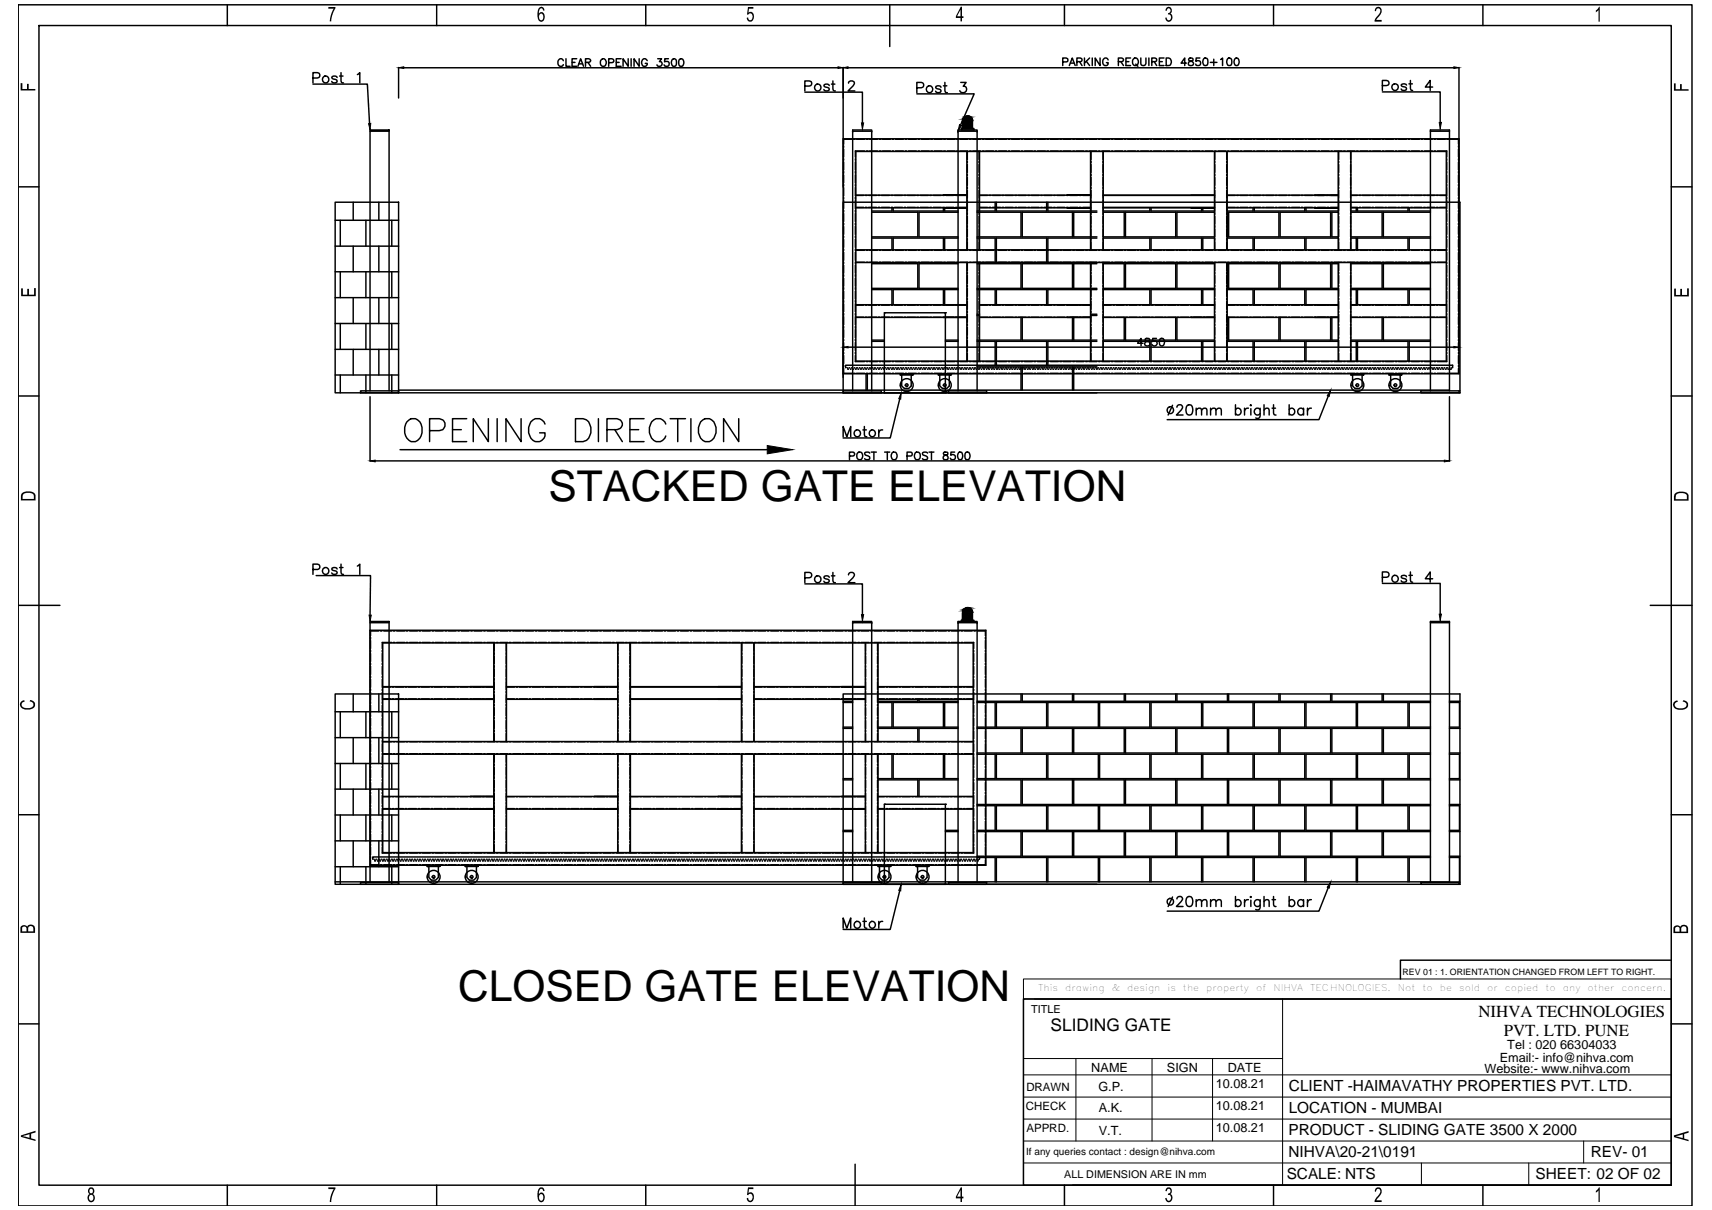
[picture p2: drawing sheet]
<svg xmlns="http://www.w3.org/2000/svg" width="297mm" height="210mm" viewBox="0 0 297 210" stroke-linecap="round" stroke-linejoin="round" font-family="sans-serif">
<defs><g id="words">
<g font-size="7.4">
<text x="95.2" y="86.9">STACKED GATE ELEVATION</text>
<text x="79.5" y="173.7">CLOSED GATE ELEVATION</text>
</g>
<text font-size="3" x="182.3" y="178.9">SLIDING GATE</text>
<g font-size="2.9">
<text x="256.5" y="176.4">NIHVA TECHNOLOGIES</text>
<text x="260.9" y="179.7">PVT. LTD. PUNE</text>
</g>
<g font-size="2.7">
<text x="223.6" y="189.3">CLIENT -HAIMAVATHY PROPERTIES PVT. LTD.</text>
<text x="223.5" y="197">PRODUCT - SLIDING GATE 3500 X 2000</text>
<text x="223.6" y="193.2">LOCATION - MUMBAI</text>
<text x="223.5" y="200.8">NIHVA\20-21\0191</text>
<text x="276" y="200.7">REV- 01</text>
<text x="223.3" y="204.6">SCALE: NTS</text>
<text x="266.4" y="204.6">SHEET: 02 OF 02</text>
</g>
<g font-size="2.2">
<text x="189.3" y="185.9">NAME</text>
<text x="202.5" y="185.9">SIGN</text>
<text x="213" y="185.9">DATE</text>
<text x="260.2" y="184.2">Email:- info@nihva.com</text>
<text x="261.5" y="181.9">Tel : 020 66304033</text>
<text x="190.6" y="189.2">G.P.</text>
<text x="210.9" y="188.7">10.08.21</text>
<text x="257.5" y="186.2">Website:- www.nihva.com</text>
<text x="190.7" y="193">A.K.</text>
<text x="190.7" y="196.8">V.T.</text>
<text x="210.9" y="192.5">10.08.21</text>
<text x="210.9" y="196.3">10.08.21</text>
</g>
<g font-size="2">
<text x="178.1" y="189.2">DRAWN</text>
<text x="178" y="192.6">CHECK</text>
<text x="178.1" y="196.4">APPRD.</text>
</g>
<g font-size="1.9">
<text x="178.9" y="175.8">TITLE</text>
<text x="184.6" y="204.3">ALL DIMENSION ARE IN mm</text>
</g>
<text font-size="1.7" x="178" y="200.3">If any queries contact : design@nihva.com</text>
<g font-size="1.6">
<text x="180.1" y="171.9">This</text>
<text x="184.8" y="171.9">drawing</text>
<text x="192.9" y="171.9">&amp;</text>
<text x="195.6" y="171.9">design</text>
<text x="202.6" y="171.9">is</text>
<text x="205.2" y="171.9">the</text>
<text x="209.3" y="171.9">property</text>
<text x="218" y="171.9">of</text>
<text x="221" y="171.9">NIHVA</text>
<text x="227.3" y="171.9">TECHNOLOGIES.</text>
<text x="242.5" y="171.9">Not</text>
<text x="246.8" y="171.9">to</text>
<text x="249.8" y="171.9">be</text>
<text x="253.2" y="171.9">sold</text>
<text x="258" y="171.9">or</text>
<text x="261.1" y="171.9">copied</text>
<text x="268.1" y="171.9">to</text>
<text x="271.1" y="171.9">any</text>
<text x="275.5" y="171.9">other</text>
<text x="281.4" y="171.9">concern.</text>
</g>
<text font-size="1.5" x="243.4" y="169.1">REV 01 : 1. ORIENTATION CHANGED FROM LEFT TO RIGHT.</text>
</g></defs>
<!-- layer: 0 -->
<g fill="none" stroke="#000" stroke-width=".25">
<path d="M3.2 .8h290.4v208.4h-290.4zM6.8 4.4h283.2v201.2h-283.2zM39.4 .8v3.6M54.3 14.6h9.4l.4 6.8M54.3 13.5h.8a.47 .47 0 0 0 .4-.4 .47 .47 0 0 0-.4-.5h-.8v1.8M58.5 13.4a.54 .54 0 0 0-.9 0l.2 .3 .6 .2 .1 .2a.54 .54 0 0 1-.9 0M58.9 13.2h.6M59.2 12.6v1.4l.1 .3 .3 .1M62 12.9l.4-.3v1.8M69.2 11.7v5.3M70 11.8h75.4M75.8 .8v3.6"/>
<path d="M97.7 10.5a.48 .48 0 0 0-.5-.3 .48 .48 0 0 0-.4 .5 .53 .53 0 0 0 .2 .7 .53 .53 0 0 0 .7-.2M98.2 10.2v1.3h.7M99.3 10.8h.5M100.1 10.2h-.8v1.3h.8M100.3 11.5l.4-1.3 .5 1.3M100.4 11.1h.7M101.6 10.8l.7-.1 .2-.3-.4-.2h-.5v1.3M102 10.8l.5 .7M104.4 10.3a.63 .63 0 0 1 .8 .2 .63 .63 0 0 1-.1 .8 .6 .6 0 0 1-.9-.1 .6 .6 0 0 1 .1-.8zM105.6 10.9l.8-.1 .1-.4-.3-.2h-.6v1.3M106.9 10.8h.5M107.8 10.2h-.9v1.3h.9"/>
<path d="M109 10.2v1.3l-.9-1.3v1.3M109.5 10.2v1.3M110.9 10.2v1.3l-.9-1.3v1.3M112 .8v3.6M112.3 10.5a.5 .5 0 0 0-.6-.3 .5 .5 0 0 0-.4 .5 .55 .55 0 0 0 .3 .7 .55 .55 0 0 0 .7-.2v-.2h-.3M114.1 10.2h.7l-.4 .5a.45 .45 0 0 1 .4 .6 .45 .45 0 0 1-.7 .2l-.1-.3M116 10.2h-.7v.5a.47 .47 0 0 1 .7 .1 .47 .47 0 0 1-.1 .7 .47 .47 0 0 1-.7-.3M116.7 10.3a.41 .41 0 0 1 .6 .1l.1 .3a.55 .55 0 0 1-.5 .8 .79 .79 0 0 1-.2-1.2zM117.9 10.3a.4 .4 0 0 1 .7 .1 .63 .63 0 0 1 0 .8 .63 .63 0 0 1-.7 .3l-.1-.5zM139.6 16h10v5.3M139.6 14.9h.8a.47 .47 0 0 0 .4-.2 .47 .47 0 0 0-.1-.5l-.3-.2h-.8v1.8M143.9 14.8a.54 .54 0 0 0-1 0l.3 .3 .6 .2 .1 .2a.54 .54 0 0 1-1 0"/>
<path d="M144.3 14.6h.6M144.5 14v1.4l.1 .3 .3 .1M146.3 11.7v53.8M147.1 11.8h105.2M147.2 14.4l.1-.2 .6-.2a.38 .38 0 0 1 .3 .3 .38 .38 0 0 1 0 .4l-1.1 1.1h1.2M154.4 .8v7.3M159.1 16.3h9.9l-2.3 5.4M159.1 15.2h.7a.47 .47 0 0 0 .5-.4 .47 .47 0 0 0-.5-.5h-.7v1.8M163.3 15.1a.54 .54 0 0 0-1 0l.1 .2 .8 .3 .1 .2a.54 .54 0 0 1-1 0M163.7 14.9h.6M163.9 14.3v1.4l.1 .3 .4 .1M166.7 14.3h.9l-.5 .7a.6 .6 0 0 1 .6 .8 .6 .6 0 0 1-1 .2l-.2-.3"/>
<path d="M184.4 10.7h.8v-.5l-.2-.1h-.6v1.3M184.7 .8v3.6M185.5 11.4l.5-1.3 .5 1.3M185.7 11h.6M186.8 10.7h.8l.1-.3v-.2l-.3-.1h-.6v1.3M187.3 10.7l.4 .7M188.2 10.1v1.3M188.5 10.7l.5 .7M189 10.1l-.8 .9M189.5 10.1v1.3M190.9 10.1v1.3l-.9-1.3v1.3M192.3 10.4a.48 .48 0 0 0-.6-.3 .48 .48 0 0 0-.4 .5 .53 .53 0 0 0 .2 .7 .53 .53 0 0 0 .8-.2v-.2h-.3"/>
<path d="M194 10.7h.8l.1-.4-.3-.2h-.6v1.3M194.5 10.7l.4 .7M195.4 10.7h.5M196.2 10.1h-.8v1.3h.8M196.6 10.3a.54 .54 0 0 1 .7-.1 .54 .54 0 0 1 .2 .7 .54 .54 0 0 1-.7 .5 .54 .54 0 0 1-.3-.8zM197 11.1l.4 .4M197.9 10.1v.9a.45 .45 0 0 0 .5 .4 .45 .45 0 0 0 .4-.4v-.9M199.3 10.1v1.3M199.8 10.7h.8l.1-.3-.1-.2-.8-.1v1.3M200.3 10.7l.4 .7M201.2 10.7h.5M202 10.1h-.8v1.3h.8"/>
<path d="M202.3 10.1a.73 .73 0 0 1 .9 .3 .73 .73 0 0 1-.2 .9l-.7 .1zM205.9 11h-1l.7-.9v1.3M206.3 10.1v.4l.6 .2a.38 .38 0 0 1 .1 .6l-.5 .1a.36 .36 0 0 1-.3-.3 .36 .36 0 0 1 .2-.4l.6-.2v-.2a.44 .44 0 0 0-.7-.2zM208.2 10.1h-.7v.6a.45 .45 0 0 1 .7-.1 .45 .45 0 0 1-.1 .7 .45 .45 0 0 1-.6-.2M208.9 10.1a.41 .41 0 0 1 .6 .2l.1 .4a.53 .53 0 0 1-.5 .7 .79 .79 0 0 1-.2-1.3zM210 10.8h1.1M210.6 10.3v1.1M211.8 10.3l.3-.2v1.3M213 10.1a.41 .41 0 0 1 .7 .2v.4a.53 .53 0 0 1-.5 .7 .79 .79 0 0 1-.2-1.3zM214.3 10.1a.37 .37 0 0 1 .6 .2 .62 .62 0 0 1 .1 .7 .62 .62 0 0 1-.7 .3 .92 .92 0 0 1 0-1.2zM221 .8v3.6M239.8 15.9h10.1v5.3"/>
<path d="M239.8 14.8l1.1-.1a.47 .47 0 0 0-.3-.7h-.8v1.7M244 14.8a.59 .59 0 0 0-.9 0l.1 .1 .8 .3v.2a.54 .54 0 0 1-.9 0M244.5 14.5h.6M244.7 14v1.4l.1 .2 .3 .1M248.6 15.1h-1.3l.8-1.1v1.7M253.1 11.7v53.1h-106.8M257.3 .8v3.6M3.2 32.4h3.6M58.2 35.1h11v33h-11zM58.2 38.2h11M59 38.2v4.5M61.3 35.1v3.1"/>
<path d="M63.5 38.2v4.5M64.2 22.5h3.3v.3h-3.3zM64.2 22.8v45M65.7 35.1v3.1M67.5 22.8v45M68 38.2v4.5M146.3 24.1h106.8M146.4 25.3v.3M146.4 25.9v1.3M146.4 27.5v.3M146.4 28.1v1.4M146.4 29.7v.3"/>
<path d="M146.4 30.3v1.4M146.4 32v.3M146.4 32.5v1.5M146.4 34.2v.3M146.4 34.8v1.4M146.4 36.5v.3M146.4 37v1.4M146.4 38.7v.3M146.4 39.3v1.4M147.8 24.2h-1.4v.8M147.9 22.8h3.3v45M148.1 24.2h.3"/>
<path d="M148.4 27.5v.3M148.4 28.1v1.4M148.4 29.7v.3M148.4 30.3v1.4M148.4 32v.3M148.4 32.5v1.5M148.4 34.2v.3M148.4 34.8v1.4M148.4 36.5v.3M148.4 37v1.4M148.4 38.7v.3M148.4 39.3v1.4"/>
<path d="M148.5 36.1h19.3h-4.1v.5h-8.7v-.5M148.5 33.9h19.3h-4.1M148.5 33.9h1.3M148.5 36h1.3M148.5 26.3h102.4v36.3h-102.4zM148.6 24.2h1.4M150 26.2h-1.6v1M150.1 33.9h.3M150.1 36h.3M150.3 24.2h.3M150.3 26.2h.3M150.7 33.9h1.4"/>
<path d="M150.7 36h1.4M150.9 24.2h1.4M150.9 26.2h1.4M151.2 22.9v-.4h-3.3v45.3M151.2 36.8h8v4.3h-8M152.4 33.9h.2M152.4 36h.2M152.6 24.2h.3M152.6 26.2h.3M152.9 33.9h1.4M152.9 36h1.4M153.1 24.2h1.4"/>
<path d="M153.1 26.2h1.4M154.6 33.9h.3M154.6 36h.3M154.8 36.1v.5h-3.6M154.8 24.2h.3M154.8 26.2h.3M155.2 33.9h1.4M155.2 36h1.4M155.3 24.2h1.4M155.3 26.2h1.4M156.9 33.9h.2M156.9 36h.2"/>
<path d="M157 24.2h.3M157 26.2h.3M157.4 33.9h1.4M157.4 36h1.4M157.6 24.2h1.4M157.6 26.2h1.4M159.1 33.9h.3M159.1 36h.3M159.3 24.2h.2M159.3 26.2h.2M159.7 33.9h1.4M159.7 36h1.4"/>
<path d="M159.8 24.2h1.4M159.8 26.2h1.4M161.3 33.9h.3M161.3 36h.3M161.5 24.2h.3M161.5 26.2h.3M161.9 33.9h1.4M161.9 36h1.4M162.1 24.2h1.4M162.1 26.2h1.4M163.6 33.9h.3M163.6 36h.3"/>
<path d="M163.7 24.2h.3M163.7 26.2h.3M163.9 36.1v.5h2.3M164.1 33.9h1.4M164.1 36h1.4M164.3 24.2h1.4M164.3 26.2h1.4M165.8 33.9h.3M165.8 36h.3M166 24.2h.3M166 26.2h.3M166.2 36.8h-6.7v4.3h6.7"/>
<path d="M166.2 22.8h3.3v45M166.4 33.9h1.4M166.4 36h1.4M166.5 24.2h1.4M166.5 26.2h1.4M167 22.3h-.2v.2h2.2v-.2h-.3M167 22.1h1.7v.2h-1.7zM167 21v1.1M167 21a.87 .87 0 0 1 .9-.9 .87 .87 0 0 1 .9 .9M167.8 26.3v17M167.8 26.3v1.4M167.8 28v.2"/>
<path d="M167.8 28.5v1.4M167.8 30.2v.3M167.8 30.8v1.4M167.8 32.5v.2M167.8 33v1.4M167.8 34.7v.3M167.8 35.2v1.4M167.8 36.9v.3M167.8 37.5v1.4M167.8 39.1v.3M167.8 39.7v1.4M168.2 24.2h.3"/>
<path d="M168.2 26.2h.3M168.7 21v1.1M168.8 24.2h1.4M168.8 26.2h1.4M169.5 22.9v-.4h-3.3v45.3M169.5 36.8h7.7v4.3h-7.7M169.9 26.3v1.4M169.9 28v.2M169.9 28.5v1.4M169.9 30.2v.3M169.9 30.8v1.4M169.9 32.5v.2"/>
<path d="M169.9 33v1.4M169.9 34.7v.3M169.9 35.2v1.4M169.9 36.9v.3M169.9 37.5v1.4M169.9 39.1v.3M169.9 39.7v1.4M170 36.1h19.2h-4M170 33.9h19.2h-4M170 33.9h1.4M170 36h1.4M170 26.3v17"/>
<path d="M170.5 24.2h.3M170.5 26.2h.3M171 24.2h1.4M171 26.2h1.4M171.6 33.9h.3M171.6 36h.3M172.2 33.9h1.4M172.2 36h1.4M172.7 35.1v1.5h-3.2M172.7 24.2h.3M172.7 26.2h.3M172.9 35.1v1.5h8.7v-1.5"/>
<path d="M173.3 24.2h1.4M173.3 26.2h1.4M173.8 33.9h.3M173.8 36h.3M174.4 33.9h1.4M174.4 36h1.4M174.9 24.2h.3M174.9 26.2h.3M175.5 24.2h1.4M175.5 26.2h1.4M176.1 33.9h.3M176.1 36h.3"/>
<path d="M176.6 33.9h1.4M176.6 36h1.4M177.2 24.2h.2M177.2 26.2h.2M177.4 36.8h8.7v4.3h-8.7zM177.7 24.2h1.4M177.7 26.2h1.4M178.3 33.9h.3M178.3 36h.3M178.9 33.9h1.4M178.9 36h1.4M179.4 24.2h.3"/>
<path d="M179.4 26.2h.3M180 24.2h1.4M180 26.2h1.4M180.6 33.9h.2M180.6 36h.2M181.1 33.9h1.4M181.1 36h1.4M181.6 24.2h.3M181.6 26.2h.3M181.8 35.1v1.5h8.5M182.2 24.2h1.4M182.2 26.2h1.4"/>
<path d="M182.8 33.9h.3M182.8 36h.3M183.4 33.9h1.4M183.4 36h1.4M183.9 24.2h.3M183.9 26.2h.3M184.4 24.2h1.4M184.4 26.2h1.4M185.1 33.9h.2M185.1 36h.2M185.6 33.9h1.4M185.6 36h1.4"/>
<path d="M186.1 24.2h.3M186.1 26.2h.3M186.7 24.2h1.4M186.7 26.2h1.4M187.3 33.9h.3M187.3 36h.3M187.9 33.9h1.3M187.9 36h1.3M188.4 24.2h.3M188.4 26.2h.3M188.9 24.2h1.4M188.9 26.2h1.4"/>
<path d="M189.2 26.3v17M189.3 26.3v1.4M189.3 28v.2M189.3 28.5v1.4M189.3 30.2v.3M189.3 30.8v1.4M189.3 32.5v.2M189.3 33v1.4M189.3 34.7v.3M189.3 35.2v1.4M189.3 36.9v.3M189.3 37.5v1.4"/>
<path d="M189.3 39.1v.3M189.3 39.7v1.4M190.3 36.8h-4v4.3h4M190.6 24.2h.3M190.6 26.2h.3M191.2 24.2h1.4M191.2 26.2h1.4M191.4 26.3v1.4M191.4 28v.2M191.4 28.5v1.4M191.4 30.2v.3M191.4 30.8v1.4"/>
<path d="M191.4 32.5v.2M191.4 33v1.4M191.4 34.7v.3M191.4 35.2v1.4M191.4 36.9v.3M191.4 37.5v1.4M191.4 39.1v.3M191.4 39.7v1.4M191.4 36.1h19.3h-4M191.4 36.8h3.7v4.3h-3.7M191.4 33.9h19.3M191.4 36h19.3"/>
<path d="M191.4 26.3v17M192.9 24.2h.2M192.9 26.2h.2M193.4 24.2h1.4M193.4 26.2h1.4M195.1 24.2h.3M195.1 26.2h.3M195.3 36.8h8.7v4.3h-8.7zM195.7 24.2h1.3M195.7 26.2h1.3M197.3 24.2h.3M197.3 26.2h.3"/>
<path d="M197.9 24.2h1.4M197.9 26.2h1.4M199.5 36.1v.5h-8.1M199.5 24.2h.3M199.5 26.2h.3M199.7 36.1v.5h8.8v-.5M200.1 24.2h1.4M200.1 26.2h1.4M201.8 24.2h.3M201.8 26.2h.3M202.3 24.2h1.4M202.3 26.2h1.4"/>
<path d="M204 24.2h.3M204 26.2h.3M204.6 24.2h1.4M204.6 26.2h1.4M206.3 24.2h.3M206.3 26.2h.3M206.8 24.2h1.4M206.8 26.2h1.4M208.5 24.2h.3M208.5 26.2h.3M208.7 36.1v.5h2M209.1 24.2h1.4"/>
<path d="M209.1 26.2h1.4M210.7 36.8h-6.5v4.3h6.5M210.7 26.3v17M210.8 26.3v1.4M210.8 28v.2M210.8 28.5v1.4M210.8 30.2v.3M210.8 30.8v1.4M210.8 32.5v.2M210.8 33v1.4M210.8 34.7v.3M210.8 35.2v1.4"/>
<path d="M210.8 36.9v.3M210.8 37.5v1.4M210.8 39.1v.3M210.8 39.7v1.4M210.8 24.2h.2M210.8 26.2h.2M211.3 24.2h1.4M211.3 26.2h1.4M212.8 26.3v1.4M212.8 28v.2M212.8 28.5v1.4M212.8 30.2v.3"/>
<path d="M212.8 30.8v1.4M212.8 32.5v.2M212.8 33v1.4M212.8 34.7v.3M212.8 35.2v1.4M212.8 36.9v.3M212.8 37.5v1.4M212.8 39.1v.3M212.8 39.7v1.4M212.9 36.1h19.3h-4.1M212.9 36.8v4.3M212.9 33.9h19.3"/>
<path d="M212.9 33.9h1.4M212.9 26.3v17M212.9 36h1.4M213 24.2h.3M213 26.2h.3M213.2 36.8h8.7v4.3h-8.7zM213.6 24.2h1.4M213.6 26.2h1.4M214.6 33.9h.3M214.6 36h.3M215.1 33.9h1.4M215.1 36h1.4"/>
<path d="M215.2 24.2h.3M215.2 26.2h.3M215.8 24.2h1.4M215.8 26.2h1.4M216.8 33.9h.3M216.8 36h.3M217.4 33.9h1.4M217.4 36h1.4M217.4 36.1v.5h-4.5M217.5 24.2h.2M217.5 26.2h.2M217.6 36.1v.5h8.8v-.5"/>
<path d="M218 24.2h1.4M218 26.2h1.4M219.1 33.9h.3M219.1 36h.3M219.6 33.9h1.4M219.6 36h1.4M219.7 24.2h.3M219.7 26.2h.3M220.2 24.2h1.4M220.2 26.2h1.4M221.3 33.9h.3M221.3 36h.3"/>
<path d="M221.9 33.9h1.4M221.9 36h1.4M221.9 24.2h.3M221.9 26.2h.3M222.1 36.8h8.8v4.3h-8.8zM222.5 24.2h1.4M222.5 26.2h1.4M223.5 33.9h.3M223.5 36h.3M224.1 33.9h1.4M224.1 36h1.4M224.2 24.2h.3"/>
<path d="M224.2 26.2h.3M224.7 24.2h1.4M224.7 26.2h1.4M225.8 33.9h.2M225.8 36h.2M226.3 33.9h1.4M226.3 36h1.4M226.4 24.2h.3M226.4 26.2h.3M226.6 36.1v.5h5.6M227 24.2h1.4M227 26.2h1.4"/>
<path d="M228 33.9h4.2M228 36h.3M228.6 36h1.4M228.7 24.2h.2M228.7 26.2h.2M229.2 24.2h1.4M229.2 26.2h1.4M230.2 36h.3M230.8 36h1.4M230.9 24.2h.3M230.9 26.2h.3M231.5 24.2h1.4"/>
<path d="M231.5 26.2h1.4M232.2 36.8h-1.1v4.3h1.1M232.2 26.3v17M232.3 26.3v1.4M232.3 28v.2M232.3 28.5v1.4M232.3 30.2v.3M232.3 30.8v1.4M232.3 32.5v.2M232.3 33v1.4M232.3 34.7v.3M232.3 35.2v1.4"/>
<path d="M232.3 36.9v.3M232.3 37.5v1.4M232.3 39.1v.3M232.3 39.7v1.4M233.1 24.2h.3M233.1 26.2h.3M233.7 24.2h1.4M233.7 26.2h1.4M234.3 26.3v1.4M234.3 28v.2M234.3 28.5v1.4M234.3 30.2v.3"/>
<path d="M234.3 30.8v1.4M234.3 32.5v.2M234.3 33v1.4M234.3 34.7v.3M234.3 35.2v1.4M234.3 36.9v.3M234.3 37.5v1.4M234.3 39.1v.3M234.3 39.7v1.4M234.4 36.8h5.4v4.3h-5.4M234.4 26.3v17M234.4 33.9h16.5"/>
<path d="M234.4 33.9h1.1M234.4 36.1h16.5M234.4 36h1.1M235.3 36.1v.5h-.9M235.4 24.2h.3M235.4 26.2h.3M235.5 36.1v.5h8.8v-.5M235.8 33.9h.3M235.8 36h.3M236 24.2h1.3M236 26.2h1.3M236.4 33.9h1.4"/>
<path d="M236.4 36h1.4M237.6 24.2h.3M237.6 26.2h.3M238 33.9h.3M238 36h.3M238.2 24.2h1.4M238.2 26.2h1.4M238.6 33.9h1.4M238.6 36h1.4M239.8 24.2h.3M239.8 26.2h.3M240.3 33.9h.3"/>
<path d="M240.3 36h.3M240.4 24.2h1.4M240.4 26.2h1.4M240.8 33.9h1.5M240.8 36h1.5M242.1 24.2h.3M242.1 26.2h.3M242.5 33.9h.3M242.5 36h.3M242.6 24.2h1.4M242.6 26.2h1.4M243.1 33.9h1.4"/>
<path d="M243.1 36h1.4M244.3 24.2h.3M244.3 26.2h.3M244.5 36.1v.5h3.7M244.8 33.9h.3M244.8 36h.3M244.9 24.2h1.4M244.9 26.2h1.4M245.3 33.9h1.4M245.3 36h1.4M246.6 24.2h.2M246.6 26.2h.2"/>
<path d="M247 33.9h.3M247 36h.3M247.1 24.2h1.4M247.1 26.2h1.4M247.6 33.9h1.3M247.6 36h1.3M248.2 36.8h-8.2v4.3h8.2M248.2 22.8h3.3M248.8 24.2h.3M248.8 26.2h.3M249.2 33.9h.3M249.2 36h.3"/>
<path d="M249.4 24.2h1.4M249.4 26.2h1.6v1M249.8 33.9h1.1M249.8 36h1.1M251 24.2h.3M251 27.5v.3M251 28.1v1.4M251 29.7v.3M251 30.3v1.4M251 32v.3M251 32.5v1.5M251 34.2v.3"/>
<path d="M251 34.8v1.4M251 36.5v.3M251 37v1.4M251 38.7v.3M251 39.3v1.4M251.6 24.2h1.5v.8M253.1 25.3v.3M253.1 25.9v1.3M253.1 27.5v.3M253.1 28.1v1.4M253.1 29.7v.3M253.1 30.3v1.4"/>
<path d="M253.1 32v.3M253.1 32.5v1.5M253.1 34.2v.3M253.1 34.8v1.4M253.1 36.5v.3M253.1 37v1.4M253.1 38.7v.3M253.1 39.3v1.4M290 32.4h3.6M58.2 42.7h11M58.2 47.1h11M58.2 51.6h11"/>
<path d="M58.2 56.1h11M59 47.1v4.5M59 56.1v4.5M61.3 42.7v4.4M61.3 51.6v4.5M63.5 47.1v4.5M63.5 56.1v4.5M65.7 42.7v4.4M65.7 51.6v4.5M68 47.1v4.5M68 56.1v4.5M146.4 41v.2"/>
<path d="M146.4 41.5v1.4M146.4 43.2v.3M146.4 43.8v1.4M146.4 45.5v.2M146.4 46v1.4M146.4 47.7v.2M146.4 48.2v1.4M146.4 49.9v.3M146.4 50.5v1.4M146.4 52.1v.3M146.4 52.7v1.4M146.4 54.4v.3"/>
<path d="M146.4 54.9v1.4M146.4 56.6v.3M146.4 57.2v1.4M146.4 58.9v.2M146.4 59.4v1.4M148.4 41v.2M148.4 41.5v1.4M148.4 43.2v.3M148.4 43.8v1.4M148.4 45.5v.2M148.4 46v1.4M148.4 47.7v.2"/>
<path d="M148.4 48.2v1.4M148.4 49.9v.3M148.4 50.5v1.4M148.4 52.1v.3M148.4 52.7v1.4M148.4 54.4v.3M148.4 54.9v1.4M148.4 56.6v.3M148.4 57.2v1.4M148.4 58.9v.2M148.4 59.4v1.4M148.5 52.9h19.3h-4.1v-2.7h-8.7v2.7"/>
<path d="M148.5 55.1h19.3h-4.1M148.5 45.5h102.4M148.5 45.5h1.5M148.5 52.9h1.3M148.5 55h1.3M148.5 43.3h102.4M148.5 43.4h1.5M150.1 52.9h.3M150.1 55h.3M150.3 45.5h.3M150.3 43.4h.3M150.7 52.9h1.4"/>
<path d="M150.7 55h1.4M150.9 45.5h1.4M150.9 43.4h1.4M151.2 41.3h3.6v2M151.2 45.7h8v4.3h-8M151.2 50.2h3.6v2.7M151.2 59.2h2.2M151.2 59h2.2M152.4 52.9h.2M152.4 55h.2M152.6 45.5h.3M152.6 43.4h.3"/>
<path d="M152.9 52.9h1.4M152.9 55h1.4M153.1 45.5h1.4M153.1 43.4h1.4M153.4 54.3h10.6v13.8h-10.6zM153.4 54.3h.1M154.6 52.9h.3M154.6 55h.3M154.8 45.5h.3M154.8 43.4h.3M155 43.3v-2h8.7v2M155.2 52.9h1.4"/>
<path d="M155.2 55h1.4M155.3 45.5h1.4M155.3 43.4h1.4M156.9 52.9h.2M156.9 55h.2M157 45.5h.3M157 43.4h.3M157.4 52.9h1.4M157.4 55h1.4M157.6 45.5h1.4M157.6 43.4h1.4M159.1 52.9h.3"/>
<path d="M159.1 55h.3M159.3 45.5h.2M159.3 43.4h.2M159.7 52.9h1.4M159.7 55h1.4M159.8 45.5h1.4M159.8 43.4h1.4M161.3 52.9h.3M161.3 55h.3M161.5 45.5h.3M161.5 43.4h.3M161.9 52.9h1.4"/>
<path d="M161.9 55h1.4M162.1 45.5h1.4M162.1 43.4h1.4M163.6 52.9h.3M163.6 55h.3M163.7 45.5h.3M163.7 43.4h.3M164 54.3h.1M164 59.2h2.2M164 59h2.2M164.1 52.9h1.4M164.1 55h1.4"/>
<path d="M164.3 45.5h1.4M164.3 43.4h1.4M165.8 52.9h.3M165.8 55h.3M166 45.5h.3M166 43.4h.3M166.2 41.3h-2.3v2M166.2 45.7h-6.7v4.3h6.7M166.2 50.2h-2.3v2.7M166.4 52.9h1.4M166.4 55h1.4M166.5 45.5h1.4"/>
<path d="M166.5 43.4h1.4M167.8 45.5v17.1M167.8 41.4v.3M167.8 41.9v1.4M167.8 45.5v1.5M167.8 47.2v.3M167.8 47.8v1.4M167.8 49.5v.3M167.8 50v1.4M167.8 51.7v.3M167.8 52.3v1.4M167.8 54v.2"/>
<path d="M167.8 54.5v1.4M167.8 56.2v.3M167.8 56.8v1.4M167.8 58.4v.3M167.8 59v1.4M168.2 45.5h.3M168.2 43.4h.3M168.8 45.5h1.4M168.8 43.4h1.4M169.5 41.3h3.2v4.2M169.5 45.7h7.7v4.3h-7.7M169.5 50.2h3.2v2.7"/>
<path d="M169.5 54.7h.5M169.5 59.2h3.2v4.2h-3.2M169.5 54.5h.5M169.9 41.4v.3M169.9 41.9v1.4M169.9 45.5v1.5M169.9 47.2v.3M169.9 47.8v1.4M169.9 49.5v.3M169.9 50v1.4M169.9 51.7v.3M169.9 52.3v1.4"/>
<path d="M169.9 54v.2M169.9 54.5v1.4M169.9 56.2v.3M169.9 56.8v1.4M169.9 58.4v.3M169.9 59v1.4M170 52.9h19.2h-4M170 55.1h19.2h-4M170 52.9h1.4M170 55h1.4M170 45.5v17.1M170.5 45.5h.3"/>
<path d="M170.5 43.4h.3M171 45.5h1.4M171 43.4h1.4M171.6 52.9h.3M171.6 55h.3M172.2 52.9h1.4M172.2 55h1.4M172.7 45.5h.3M172.7 43.4h.3M172.9 45.5v-4.2h8.7v4.2M172.9 52.9v-2.7h8.7v2.7M172.9 59.2h8.7v4.2h-8.7z"/>
<path d="M173.3 45.5h1.4M173.3 43.4h1.4M173.8 52.9h.3M173.8 55h.3M174.4 52.9h1.4M174.4 55h1.4M174.9 45.5h.3M174.9 43.4h.3M175.5 45.5h1.4M175.5 43.4h1.4M176.1 52.9h.3M176.1 55h.3"/>
<path d="M176.6 52.9h1.4M176.6 55h1.4M177.2 55.1v3.9h-7.7M177.2 45.5h.2M177.2 43.4h.2M177.4 45.7h8.7v4.3h-8.7zM177.4 55.1v3.9h8.7v-3.9M177.7 45.5h1.4M177.7 43.4h1.4M178.3 52.9h.3M178.3 55h.3M178.9 52.9h1.4"/>
<path d="M178.9 55h1.4M179.4 45.5h.3M179.4 43.4h.3M180 45.5h1.4M180 43.4h1.4M180.6 52.9h.2M180.6 55h.2M181.1 52.9h1.4M181.1 55h1.4M181.6 45.5h.3M181.6 43.4h.3M182.2 45.5h1.4"/>
<path d="M182.2 43.4h1.4M182.8 52.9h.3M182.8 55h.3M183.4 52.9h1.4M183.4 55h1.4M183.9 45.5h.3M183.9 43.4h.3M184.4 45.5h1.4M184.4 43.4h1.4M185.1 52.9h.2M185.1 55h.2M185.6 52.9h1.4"/>
<path d="M185.6 55h1.4M186.1 45.5h.3M186.1 43.4h.3M186.3 55.1v3.9h4M186.7 45.5h1.4M186.7 43.4h1.4M187.3 52.9h.3M187.3 55h.3M187.9 52.9h1.3M187.9 55h1.3M188.4 45.5h.3M188.4 43.4h.3"/>
<path d="M188.9 45.5h1.4M188.9 43.4h1.4M189.2 54.7h1.1M189.2 54.5h1.1M189.2 45.5v17.1M189.3 41.4v.3M189.3 41.9v1.4M189.3 45.5v1.5M189.3 47.2v.3M189.3 47.8v1.4M189.3 49.5v.3M189.3 50v1.4"/>
<path d="M189.3 51.7v.3M189.3 52.3v1.4M189.3 54v.2M189.3 54.5v1.4M189.3 56.2v.3M189.3 56.8v1.4M189.3 58.4v.3M189.3 59v1.4M190.3 41.3h-8.5v4.2M190.3 45.7h-4v4.3h4M190.3 50.2h-8.5v2.7M190.3 59.2h-8.5v4.2h8.5"/>
<path d="M190.6 45.5h.3M190.6 43.4h.3M191.2 45.5h1.4M191.2 43.4h1.4M191.4 41.4v.3M191.4 41.9v1.4M191.4 45.5v1.5M191.4 47.2v.3M191.4 47.8v1.4M191.4 49.5v.3M191.4 50v1.4M191.4 51.7v.3"/>
<path d="M191.4 52.3v1.4M191.4 54v.2M191.4 54.5v1.4M191.4 56.2v.3M191.4 56.8v1.4M191.4 58.4v.3M191.4 59v1.4M191.4 52.9h19.3h-4M191.4 55.1h19.3h-4M191.4 41.3h8.1v2M191.4 45.7h3.7v4.3h-3.7M191.4 50.2h8.1v2.7"/>
<path d="M191.4 59.2h8.1v3.4M191.4 52.9h1.4M191.4 55h1.4M191.4 45.5v17.1M192.9 45.5h.2M192.9 43.4h.2M193.1 52.9h.3M193.1 55h.3M193.4 45.5h1.4M193.4 43.4h1.4M193.7 52.9h1.4M193.7 55h1.4"/>
<path d="M195.1 55.1v3.9h-3.7M195.1 45.5h.3M195.1 43.4h.3M195.3 45.7h8.7v4.3h-8.7zM195.3 55.1v3.9h8.7v-3.9M195.4 52.9h.2M195.4 55h.2M195.7 45.5h1.3M195.7 43.4h1.3M195.9 52.9h1.4M195.9 55h1.4M197.3 45.5h.3"/>
<path d="M197.3 43.4h.3M197.6 52.9h.3M197.6 55h.3M197.9 45.5h1.4M197.9 43.4h1.4M198.1 52.9h1.4M198.1 55h1.4M198.3 59.5h-.9l.6-.8v1.3M198.7 58.7v.3l.2 .2a.53 .53 0 0 1 .6 .6 .44 .44 0 0 1-.6 .2 .44 .44 0 0 1-.2-.6l.8-.4-.1-.3zM199.5 45.5h.3M199.5 43.4h.3M199.7 43.3v-2h8.8v2"/>
<path d="M199.7 52.9v-2.7h8.8v2.7M199.8 52.9h.3M199.8 55h.3M200.1 45.5h1.4M200.1 43.4h1.4M200.4 52.9h1.4M200.4 55h1.4M200.6 58.7h-.6v.6a.47 .47 0 0 1 .7 0 .47 .47 0 0 1-.1 .7 .47 .47 0 0 1-.7-.2M201.3 58.7a.45 .45 0 0 1 .7 .3 .66 .66 0 0 1-.5 1l-.3-.2v-.5zM201.8 45.5h.3M201.8 43.4h.3M202 52.9h.3"/>
<path d="M202 55h.3M202.3 45.5h1.4M202.3 43.4h1.4M202.6 52.9h1.4M202.6 55h1.4M204 45.5h.3M204 43.4h.3M204.2 55.1v3.9h6.5M204.3 52.9h.3M204.3 55h.3M204.6 45.5h1.4M204.6 43.4h1.4"/>
<path d="M204.8 52.9h1.4M204.8 55h1.4M206.3 45.5h.3M206.3 43.4h.3M206.5 52.9h.3M206.5 55h.3M206.8 45.5h1.4M206.8 43.4h1.4M207.1 52.9h1.4M207.1 55h1.4M208.5 45.5h.3M208.5 43.4h.3"/>
<path d="M208.8 52.9h.3M208.8 55h.3M209.1 45.5h1.4M209.1 43.4h1.4M209.3 52.9h1.4M209.3 55h1.4M210.7 41.3h-2v2M210.7 45.7h-6.5v4.3h6.5M210.7 50.2h-2v2.7M210.7 59.2h-2v3.4M210.7 45.5v17.1M210.8 45.5h.2"/>
<path d="M210.8 43.4h.2M210.8 41.4v.3M210.8 41.9v1.4M210.8 45.5v1.5M210.8 47.2v.3M210.8 47.8v1.4M210.8 49.5v.3M210.8 50v1.4M210.8 51.7v.3M210.8 52.3v1.4M210.8 54v.2M210.8 54.5v1.4"/>
<path d="M210.8 56.2v.3M210.8 56.8v1.4M210.8 58.4v.3M210.8 59v1.4M211.3 45.5h1.4M211.3 43.4h1.4M212.8 41.4v.3M212.8 41.9v1.4M212.8 45.5v1.5M212.8 47.2v.3M212.8 47.8v1.4M212.8 49.5v.3"/>
<path d="M212.8 50v1.4M212.8 51.7v.3M212.8 52.3v1.4M212.8 54v.2M212.8 54.5v1.4M212.8 56.2v.3M212.8 56.8v1.4M212.8 58.4v.3M212.8 59v1.4M212.9 52.9h19.3h-4.1M212.9 55.1h19.3h-4.1M212.9 41.3h4.5v2"/>
<path d="M212.9 45.7v4.3M212.9 50.2h4.5v2.7M212.9 59.2h4.5v3.4M212.9 45.5v17.1M212.9 52.9h1.4M212.9 55h1.4M213 55.1l-.1 3.9M213 45.5h.3M213 43.4h.3M213.2 45.7h8.7v4.3h-8.7zM213.2 55.1v3.9h8.7v-3.9M213.6 45.5h1.4"/>
<path d="M213.6 43.4h1.4M214.6 52.9h.3M214.6 55h.3M215.1 52.9h1.4M215.1 55h1.4M215.2 45.5h.3M215.2 43.4h.3M215.8 45.5h1.4M215.8 43.4h1.4M216.8 52.9h.3M216.8 55h.3M217.4 52.9h1.4"/>
<path d="M217.4 55h1.4M217.5 45.5h.2M217.5 43.4h.2M217.6 43.3v-2h8.8v2M217.6 52.9v-2.7h8.8v2.7M218 45.5h1.4M218 43.4h1.4M219.1 52.9h.3M219.1 55h.3M219.6 52.9h1.4M219.6 55h1.4M219.7 45.5h.3"/>
<path d="M219.7 43.4h.3M220.2 45.5h1.4M220.2 43.4h1.4M221.3 52.9h.3M221.3 55h.3M221.9 52.9h1.4M221.9 55h1.4M221.9 45.5h.3M221.9 43.4h.3M222.1 45.7h8.8v4.3h-8.8zM222.1 55.1v3.9h8.8v-3.9M222.5 45.5h1.4"/>
<path d="M222.5 43.4h1.4M223.5 52.9h.3M223.5 55h.3M224.1 52.9h1.4M224.1 55h1.4M224.2 45.5h.3M224.2 43.4h.3M224.7 45.5h1.4M224.7 43.4h1.4M225.8 52.9h.2M225.8 55h.2M226.3 52.9h1.4"/>
<path d="M226.3 55h1.4M226.4 45.5h.3M226.4 43.4h.3M227 45.5h1.4M227 43.4h1.4M228 52.9h.3M228 55h.3M228.6 52.9h1.4M228.6 55h1.4M228.7 45.5h.2M228.7 43.4h.2M229.2 45.5h1.4"/>
<path d="M229.2 43.4h1.4M230.2 52.9h.3M230.2 55h.3M230.8 52.9h1.4M230.8 55h1.4M230.9 45.5h.3M230.9 43.4h.3M231.1 55.1v3.9h1.1M231.5 45.5h1.4M231.5 43.4h1.4M232.2 41.3h-5.6v2M232.2 45.7h-1.1v4.3h1.1"/>
<path d="M232.2 50.2h-5.6v2.7M232.2 59.2h-5.6v3.4M232.2 45.5v17.1M232.3 41.4v.3M232.3 41.9v1.4M232.3 45.5v1.5M232.3 47.2v.3M232.3 47.8v1.4M232.3 49.5v.3M232.3 50v1.4M232.3 51.7v.3M232.3 52.3v1.4"/>
<path d="M232.3 54v.2M232.3 54.5v1.4M232.3 56.2v.3M232.3 56.8v1.4M232.3 58.4v.3M232.3 59v1.4M233.1 45.5h.3M233.1 43.4h.3M233.7 45.5h1.4M233.7 43.4h1.4M234.3 41.4v.3M234.3 41.9v1.4"/>
<path d="M234.3 45.5v1.5M234.3 47.2v.3M234.3 47.8v1.4M234.3 49.5v.3M234.3 50v1.4M234.3 51.7v.3M234.3 52.3v1.4M234.3 54v.2M234.3 54.5v1.4M234.3 56.2v.3M234.3 56.8v1.4M234.3 58.4v.3"/>
<path d="M234.3 59v1.4M234.4 41.3h.9v2M234.4 45.7h5.4v4.3h-5.4M234.4 50.2h.9v2.7M234.4 59.2h.9v3.4M234.4 45.5v17.1M234.4 52.9h16.5M234.4 52.9h1.1M234.4 55.1h16.5M234.4 55h1.1M235.4 45.5h.3M235.4 43.4h.3"/>
<path d="M235.5 43.3v-2h8.8v2M235.5 52.9v-2.7h8.8v2.7M235.8 52.9h.3M235.8 55h.3M236 45.5h1.3M236 43.4h1.3M236.4 52.9h1.4M236.4 55h1.4M237.6 45.5h.3M237.6 43.4h.3M238 52.9h.3M238 55h.3"/>
<path d="M238.2 45.5h1.4M238.2 43.4h1.4M238.6 52.9h1.4M238.6 55h1.4M239.8 55.1v3.9h-5.4M239.8 45.5h.3M239.8 43.4h.3M240 55.1v3.9h8.2M240.3 52.9h.3M240.3 55h.3M240.4 45.5h1.4M240.4 43.4h1.4"/>
<path d="M240.8 52.9h1.5M240.8 55h1.5M242.1 45.5h.3M242.1 43.4h.3M242.5 52.9h.3M242.5 55h.3M242.6 45.5h1.4M242.6 43.4h1.4M243.1 52.9h1.4M243.1 55h1.4M244.3 45.5h.3M244.3 43.4h.3"/>
<path d="M244.8 52.9h.3M244.8 55h.3M244.9 45.5h1.4M244.9 43.4h1.4M245.3 52.9h1.4M245.3 55h1.4M246.6 45.5h.2M246.6 43.4h.2M247 52.9h.3M247 55h.3M247.1 45.5h1.4M247.1 43.4h1.4"/>
<path d="M247.6 52.9h1.3M247.6 55h1.3M248.2 41.3h-3.7v2M248.2 45.7h-8.2v4.3h8.2M248.2 50.2h-3.7v2.7M248.2 59.2h-3.7v3.4M248.8 45.5h.3M248.8 43.4h.3M249.2 52.9h.3M249.2 55h.3M249.4 45.5h1.5M249.4 43.4h1.5"/>
<path d="M249.8 52.9h1.1M249.8 55h1.1M251 41v.2M251 41.5v1.4M251 43.2v.3M251 43.8v1.4M251 45.5v.2M251 46v1.4M251 47.7v.2M251 48.2v1.4M251 49.9v.3M251 50.5v1.4"/>
<path d="M251 52.1v.3M251 52.7v1.4M251 54.4v.3M251 54.9v1.4M251 56.6v.3M251 57.2v1.4M251 58.9v.2M251 59.4v1.4M253.1 41v.2M253.1 41.5v1.4M253.1 43.2v.3M253.1 43.8v1.4"/>
<path d="M253.1 45.5v.2M253.1 46v1.4M253.1 47.7v.2M253.1 48.2v1.4M253.1 49.9v.3M253.1 50.5v1.4M253.1 52.1v.3M253.1 52.7v1.4M253.1 54.4v.3M253.1 54.9v1.4M253.1 56.6v.3M253.1 57.2v1.4"/>
<path d="M253.1 58.9v.2M253.1 59.4v1.4M3.2 68.7h3.6M58.2 60.6h11M58.2 65.1h11M59 65.1v3M61.3 60.6v4.5M63.5 65.1v3M64.2 68.8v11.2M65.1 80h185.5M65.7 60.6v4.5M68 65.1v3"/>
<path d="M69.2 68.1v-.3h-6.6v.3h190.7M69.2 67.7h182.3M69.4 78h63.7M70.6 73.2l.4-.4a1.5 1.5 0 0 1 2.2 1.4 2.18 2.18 0 0 1-1.1 2.4 1.6 1.6 0 0 1-1.9-1.5v-.9zM74.5 74.7h1.7a1.03 1.03 0 0 0 1-.7 1.03 1.03 0 0 0-.4-1.2l-.6-.2h-1.7v4M78.5 74.5h1.5M81 72.6h-2.5v4h2.5M84.7 72.6v4l-2.6-4v4M86.3 72.6v4M90.4 72.6v4l-2.6-4v4M94.6 73.6a1.37 1.37 0 0 0-1.4-1 1.37 1.37 0 0 0-1.3 1 2.31 2.31 0 0 0 1 3 1.36 1.36 0 0 0 1.7-1.5h-1M99.9 72.6h1.3a2.07 2.07 0 0 1 1.1 3l-.5 .8-.6 .2h-1.3z"/>
<path d="M103.8 72.6v4M105.3 74.5h1.7a1.01 1.01 0 0 0 1-1.1l-.4-.6-.6-.2h-1.7v4M106.7 74.5l1.3 2.1M109.3 74.5h1.5M111.7 72.6h-2.4v4h2.4M115.5 73.6a1.37 1.37 0 0 0-1.3-1 1.37 1.37 0 0 0-1.3 1 2.31 2.31 0 0 0 .9 3 1.41 1.41 0 0 0 1.7-1M116.3 72.6h2.6M117.6 72.6v4M119.9 72.6v4M121.6 73.2a1.37 1.37 0 0 1 1.3-.6 1.37 1.37 0 0 1 1.1 1 2.31 2.31 0 0 1-.9 3 1.41 1.41 0 0 1-1.7-1 2.5 2.5 0 0 1 .2-2.4zM128.2 72.6v4l-2.7-4v4M146.3 75.8v-1.8l.6 1.8 .7-1.8v1.8"/>
<path d="M146.4 61.1v.3M146.4 61.7v1.4M146.4 63.4v.2M146.4 63.9v.9h1.4M146.7 63.8v-.4h105.3v.4M147.1 60.2h105.2M147.4 79.1h.8l.1-.2-.1-.4-.8-.1v1.3M148.1 64.8h.3M148.4 61.1v.3M148.4 61.7v1h1.6M148.6 64.8h1.4M148.9 78.5a.63 .63 0 0 1 .8 .6 .63 .63 0 0 1-.8 .6l-.2-.5v-.5z"/>
<path d="M149.7 74.6h.6M150 74v1.4l.1 .3 .3 .1M150.3 64.8v2.9M150.3 64.8h.3M150.3 62.7h.3M150.5 64.8v2.9M150.9 64.8h1.4M150.9 62.7h1.4M150.9 78.6l-.3-.2-.5 .1-.1 .1 .1 .3 .6 .2 .2 .3v.2l-.3 .1h-.5l-.1-.1M151.2 78.4h.8M151.6 78.4v1.3M152.5 74.6v1.2"/>
<path d="M152.6 64.8h.3M152.6 62.7h.3M152.9 68.1v-.3h-6.6v.3v-33h107v33M153.1 64.8h1.4M153.1 62.7h1.4M153.1 74.6a.57 .57 0 0 0-.6 .5M153.5 78.4h.9M154 78.4v1.3M154.8 78.6a.55 .55 0 0 1 .7-.1 .55 .55 0 0 1 .1 .7 .51 .51 0 0 1-.5 .6 .51 .51 0 0 1-.5-.6zM154.8 64.8h.3M154.8 62.7h.3M155.3 64.8h1.4"/>
<path d="M155.3 62.7h1.4M156.1 69.2l-1.6 6.8h-8.2M156.2 64.8h2.2v.3h-2.2zM156.2 65.1h.1M156.2 64.8h.1M156.2 66.8h.1M156.4 65.1v1.9l.5 .4h.8l.4-.4v-1.9M157 66.8h.1M157 64.8h.3M157 62.7h.3M157.4 79.1h.6a.34 .34 0 0 0 .3-.3 .34 .34 0 0 0-.3-.4h-.6v1.3M157.6 64.8h1.4"/>
<path d="M157.6 62.7h1.4M158.4 64.8h.1M158.8 78.6a.55 .55 0 0 1 .7-.1 .55 .55 0 0 1 .2 .7 .51 .51 0 0 1-.5 .6 .51 .51 0 0 1-.5-.6zM159.3 64.8h.2M159.3 62.7h.2M159.8 64.8h1.4M159.8 62.7h1.4M160.9 78.6l-.3-.2-.6 .2 .2 .3 .5 .2 .2 .3-.1 .3h-.5l-.3-.1M161.2 78.4h.8M161.5 64.8h.3M161.5 62.7h.3M161.6 78.4v1.3"/>
<path d="M162.1 64.8h1.4M162.1 62.7h1.4M162.8 64.8h2.2v.3h-2.2zM162.8 65.1h.1M162.8 64.8h.1M162.8 66.8h.1M163.1 65.1v1.9l.4 .4h.8l.4-.4v-1.9M163.6 66.8h.1M163.7 64.8h.3M163.7 62.7h.3M163.8 78.5a.27 .27 0 0 0-.1 .2 .27 .27 0 0 0 .2 .2l.3 .1a.39 .39 0 0 1 .3 .3 .39 .39 0 0 1-.3 .4h-.3a.36 .36 0 0 1-.3-.3 .36 .36 0 0 1 .2-.3l.6-.2 .1-.3-.3-.2zM164 68.1h.1"/>
<path d="M164.3 64.8h1.4M164.3 62.7h1.4M164.6 68.1v-.3h6.6v.3M165 64.8h.1M165.6 78.4h-.6v.6a.47 .47 0 0 1 .7 0 .47 .47 0 0 1-.2 .7 .47 .47 0 0 1-.6-.2M166 64.8h.3M166 62.7h.3M166.4 78.5a.42 .42 0 0 1 .5 .2l.1 .3a.66 .66 0 0 1-.3 .7h-.2a.82 .82 0 0 1-.1-1.2zM166.5 64.8h1.4M166.5 62.7h1.4M167.6 78.5a.45 .45 0 0 1 .6 .2 .63 .63 0 0 1 .1 .7 .63 .63 0 0 1-.7 .3l-.2-.5zM167.8 60.6v.3"/>
<path d="M167.8 61.2v1.4M168.2 64.8h.3M168.2 62.7h.3M168.8 64.8h1.4M168.8 62.7h1.4M169.5 63.7h7.7v4M169.9 60.6v.3M169.9 61.2v1.4M170.5 64.8h.3M170.5 62.7h.3M171 64.8h1.4M171 62.7h1.4"/>
<path d="M172.7 64.8h.3M172.7 62.7h.3M173.3 64.8h1.4M173.3 62.7h1.4M174.9 64.8h.3M174.9 62.7h.3M175.5 64.8h1.4M175.5 62.7h1.4M177.2 64.8h.2M177.2 62.7h.2M177.4 67.7v-4h8.7v4M177.7 64.8h1.4"/>
<path d="M177.7 62.7h1.4M179.4 64.8h.3M179.4 62.7h.3M180 64.8h1.4M180 62.7h1.4M181.6 64.8h.3M181.6 62.7h.3M182.2 64.8h1.4M182.2 62.7h1.4M183.9 64.8h.3M183.9 62.7h.3M184.4 64.8h1.4"/>
<path d="M184.4 62.7h1.4M186.1 64.8h.3M186.1 62.7h.3M186.7 64.8h1.4M186.7 62.7h1.4M188.4 64.8h.3M188.4 62.7h.3M188.9 64.8h1.4M188.9 62.7h1.4M189.3 60.6v.3M189.3 61.2v1.4M190.3 63.7h-4v4"/>
<path d="M190.6 64.8h.3M190.6 62.7h.3M191.2 64.8h1.4M191.2 62.7h1.4M191.4 60.6v.3M191.4 61.2v1.4M192.9 64.8h.2M192.9 62.7h.2M193.4 64.8h1.4M193.4 62.7h1.4M195.1 64.8h.3M195.1 62.7h.3"/>
<path d="M195.7 64.8h1.3M195.7 62.7h1.3M197.3 64.8h.3M197.3 62.7h.3M197.9 64.8h1.4M197.9 62.7h1.4M199.5 64.8h.3M199.5 62.7h.3M199.7 62.6v-3.4h8.8v3.4M200.1 64.8h1.4M200.1 62.7h1.4M201.8 64.8h.3"/>
<path d="M201.8 62.7h.3M202.3 64.8h1.4M202.3 62.7h1.4M203.4 70.3l-.7 1.7M204 64.8h.3M204 62.7h.3M204.2 70.6l.1-.2 .2-.2 .5 .1a.4 .4 0 0 1 .1 .6l-1 1.1h1.2M204.6 64.8h1.4M204.6 62.7h1.4M206 70.3a.58 .58 0 0 1 .9 .3 1.47 1.47 0 0 1-.2 1.3 .58 .58 0 0 1-.8-.2 1.47 1.47 0 0 1 .1-1.4zM206.3 64.8h.3M206.3 62.7h.3"/>
<path d="M206.8 64.8h1.4M206.8 62.7h1.4M207.5 71.1l.5-.3 .4 .1 .1 1.1M207.5 70.8v1.2M208.5 71.1l.4-.3 .4 .1 .1 1.1M208.5 64.8h.3M208.5 62.7h.3M209.1 64.8h1.4M209.1 62.7h1.4M210 71.1l.5-.3 .4 .1 .1 1.1M210 70.8v1.2M210.8 60.6v.3"/>
<path d="M210.8 61.2v1.4M210.8 64.8h.2M210.8 62.7h.2M211 71.1l.4-.3 .4 .1 .1 1.1M211.3 64.8h1.4M211.3 62.7h1.4M212.8 60.6v.3M212.8 61.2v1.4M213 64.8h.3M213 62.7h.3M213.6 64.8h1.4M213.6 62.7h1.4"/>
<path d="M214.4 71.1a.55 .55 0 0 1 .8-.1 .55 .55 0 0 1 0 .8 .55 .55 0 0 1-.8-.1M214.4 70.2v1.8M215.2 64.8h.3M215.2 62.7h.3M215.8 64.8h1.4M215.8 62.7h1.4M215.9 70.8v1.2M216.6 70.8a.57 .57 0 0 0-.7 .5M217 70.2v.2zM217 70.9v1.1M217.5 64.8h.2M217.5 62.7h.2"/>
<path d="M217.6 62.6v-3.4h8.8v3.4M218 64.8h1.4M218 62.7h1.4M218.6 70.8v1.4a.47 .47 0 0 1-.2 .4 .47 .47 0 0 1-.5-.1M218.6 71.1a.57 .57 0 0 0-.8-.1 .57 .57 0 0 0 0 .8 .57 .57 0 0 0 .8-.1M219.3 71.1l.4-.3 .4 .1 .1 1.1M219.3 70.2v1.8M219.7 64.8h.3M219.7 62.7h.3M220.2 64.8h1.4M220.2 62.7h1.4M220.7 70.8h.6"/>
<path d="M221 70.2v1.5l.1 .2 .3 .1M221.9 64.8h.3M221.9 62.7h.3M222.5 64.8h1.4M222.5 62.7h1.4M223.7 71.1a.55 .55 0 0 1 .8-.1 .55 .55 0 0 1 0 .8 .55 .55 0 0 1-.8-.1M223.7 70.2v1.8M224.2 64.8h.3M224.2 62.7h.3M224.7 64.8h1.4M224.7 62.7h1.4M226.2 71.1a.57 .57 0 0 0-.9-.1 .57 .57 0 0 0 0 .8 .57 .57 0 0 0 .9-.1"/>
<path d="M226.2 70.8v1.2M226.4 64.8h.3M226.4 62.7h.3M226.9 70.8v1.2M227 64.8h1.4M227 62.7h1.4M227.5 70.8a.57 .57 0 0 0-.6 .5M228.7 64.8h.2M228.7 62.7h.2M229.2 64.8h1.4M229.2 62.7h1.4M230.4 68.7l-1.6 4.1h-26.3"/>
<path d="M230.9 64.8h.3M230.9 62.7h.3M231.5 64.8h1.4M231.5 62.7h1.4M232.3 60.6v.3M232.3 61.2v1.4M233.1 64.8h.3M233.1 62.7h.3M233.7 64.8h1.4M233.7 62.7h1.4M234.3 60.6v.3M234.3 61.2v1.4"/>
<path d="M234.4 64.8h2.2v.3h-2.2zM234.4 65.1h.1M234.4 64.8h.1M234.4 66.8h.1M234.7 65.1v1.9l.4 .4h.8l.4-.4v-1.9M235.2 66.8h.1M235.4 64.8h.3M235.4 62.7h.3M235.5 62.6v-3.4h8.8v3.4M236 64.8h1.3M236 62.7h1.3M236.6 64.8h.1"/>
<path d="M237.6 64.8h.3M237.6 62.7h.3M238.2 64.8h1.4M238.2 62.7h1.4M239.8 64.8h.3M239.8 62.7h.3M240.4 64.8h1.4M240.4 62.7h1.4M241 64.8h2.2v.3h-2.2zM241 65.1h.1M241 64.8h.1M241 66.8h.1"/>
<path d="M241.3 65.1v1.9l.4 .4h.8l.4-.4v-1.9M241.8 66.8h.1M242.1 64.8h.3M242.1 62.7h.3M242.6 64.8h1.4M242.6 62.7h1.4M243.2 64.8h.1M244.3 64.8h.3M244.3 62.7h.3M244.9 64.8h1.4M244.9 62.7h1.4M246.6 64.8h.2"/>
<path d="M246.6 62.7h.2M247.1 64.8h1.4M247.1 62.7h1.4M248.2 67.8v-45.3h3.3v45.3M248.8 64.8h.3M248.8 62.7h.3M249.4 64.8h1.4M251 64.8h.3M251 61.7v1h-1.6M251 61.1v.3M251.5 68.8v11.2M253.1 63.9v.9h-1.5"/>
<path d="M253.1 61.1v.3M253.1 61.7v1.4M253.1 63.4v.2M253.1 67.8v.3M253.3 67.8h-6.8v.3h6.8M290 68.7h3.6M54.3 98.8h.8a.47 .47 0 0 0 .4-.5 .47 .47 0 0 0-.4-.4h-.8v1.7M54.8 99.9h9.5l-.1 6.8M58.5 98.7a.54 .54 0 0 0-.9 0l.2 .3 .6 .1 .1 .3a.54 .54 0 0 1-.9 0M58.9 98.5h.6M59.2 97.9v1.4l.1 .3h.3M62 98.2l.4-.3v1.7"/>
<path d="M144.3 99.9h.6M144.5 99.3v1.4l.1 .3 .3 .1M147.2 99.7l.1-.2 .3-.2 .5 .1a.4 .4 0 0 1 .1 .6l-1.1 1.1h1.2M244.5 99.8h.6M244.7 99.2v1.5l.1 .2 .3 .1M3.2 105h7.2M64.2 107.8h3.3v.2h-3.3zM64.2 108v45.1M64.2 109.3h106.9v40.8h-106.9M64.3 110.6v.3M64.3 111.1v1.4M64.3 112.8v.3"/>
<path d="M64.3 113.4v1.4M64.3 115v.3M64.3 115.6v1.4M64.3 117.3v.2M64.3 117.8v1.4M64.3 119.5v.3M65.7 109.5h-1.4v.8M66 109.5h.3M66.3 112.8v.3M66.3 113.4v1.4M66.3 115v.3M66.3 115.6v1.4"/>
<path d="M66.3 117.3v.2M66.3 117.8v1.4M66.3 119.5v.3M66.4 119.1h19.3h-4.1M66.4 119.2h1.4M66.4 111.5h102.5v36.4h-102.5zM66.6 109.5h1.4M67.5 108v45.1M68 111.4h-1.7v1.1M68.1 119.2h.3M68.2 109.5h.3M68.2 111.4h.3"/>
<path d="M68.7 119.2h1.3M68.8 109.5h1.4M68.8 111.4h1.4M70.3 119.2h.3M70.5 109.5h.3M70.5 111.4h.3M70.9 119.2h1.3M71.1 109.5h1.4M71.1 111.4h1.4M72.5 119.2h.3M72.7 109.5h.3M72.7 111.4h.3"/>
<path d="M73.1 119.2h1.4M73.3 109.5h1.4M73.3 111.4h1.4M74.8 119.2h.3M75 109.5h.3M75 111.4h.3M75.3 119.2h1.4M75.5 109.5h1.4M75.5 111.4h1.4M77 119.2h.3M77.2 109.5h.3M77.2 111.4h.3"/>
<path d="M77.6 119.2h1.4M77.8 109.5h1.3M77.8 111.4h1.3M79.3 119.2h.2M79.4 109.5h.3M79.4 111.4h.3M79.8 119.2h1.4M80 109.5h1.4M80 111.4h1.4M81.5 119.2h.3M81.7 109.5h.2M81.7 111.4h.2"/>
<path d="M82.1 119.2h1.4M82.2 109.5h1.4M82.2 111.4h1.4M83.7 119.2h.3M83.9 109.5h.3M83.9 111.4h.3M84.3 119.2h1.4M84.5 109.5h1.4M84.5 111.4h1.4M85.7 111.5v17.1M85.8 111.5v1.5M85.8 113.2v.3"/>
<path d="M85.8 113.8v1.4M85.8 115.5v.3M85.8 116v1.4M85.8 117.7v.3M85.8 118.3v1.4M85.8 120v.2M86.1 109.5h.3M86.1 111.4h.3M86.7 109.5h1.4M86.7 111.4h1.4M87.8 111.5v1.5M87.8 113.2v.3"/>
<path d="M87.8 113.8v1.4M87.8 115.5v.3M87.8 116v1.4M87.8 117.7v.3M87.8 118.3v1.4M87.8 120v.2M87.9 119.1h19.3h-4.1M87.9 119.2h1.4M87.9 111.5v17.1M88.4 109.5h.3M88.4 111.4h.3M89 109.5h1.4"/>
<path d="M89 111.4h1.4M89.6 119.2h.2M90.1 119.2h1.4M90.6 109.5h.3M90.6 111.4h.3M91.2 109.5h1.4M91.2 111.4h1.4M91.8 119.2h.3M92.4 119.2h1.4M92.9 109.5h.3M92.9 111.4h.3M93.4 109.5h1.4"/>
<path d="M93.4 111.4h1.4M94 119.2h.3M94.6 119.2h1.4M95.1 109.5h.3M95.1 111.4h.3M95.7 109.5h1.4M95.7 111.4h1.4M96.3 119.2h.2M96.8 119.2h1.4M97.4 109.5h.2M97.4 111.4h.2M97.9 109.5h1.4"/>
<path d="M97.9 111.4h1.4M98.5 119.2h.3M99 119.2h1.4M99.6 109.5h.3M99.6 111.4h.3M100.1 109.5h1.4M100.1 111.4h1.4M100.7 119.2h.3M101.3 119.2h1.4M101.8 109.5h.3M101.8 111.4h.3M102.4 109.5h1.4"/>
<path d="M102.4 111.4h1.4M103 119.2h.3M103.5 119.2h1.4M104 109.5h.3M104 111.4h.3M104.6 109.5h1.4M104.6 111.4h1.4M105.2 119.2h.3M105.8 119.2h1.4M106.3 109.5h.3M106.3 111.4h.3M106.9 109.5h1.4"/>
<path d="M106.9 111.4h1.4M107.2 111.5v17.1M107.2 111.5v1.5M107.2 113.2v.3M107.2 113.8v1.4M107.2 115.5v.3M107.2 116v1.4M107.2 117.7v.3M107.2 118.3v1.4M107.2 120v.2M108.5 109.5h.3M108.5 111.4h.3"/>
<path d="M109.1 109.5h1.4M109.1 111.4h1.4M109.3 111.5v1.5M109.3 113.2v.3M109.3 113.8v1.4M109.3 115.5v.3M109.3 116v1.4M109.3 117.7v.3M109.3 118.3v1.4M109.3 120v.2M109.4 119.1h19.2M109.4 119.2h19.2"/>
<path d="M109.4 111.5v17.1M110.8 109.5h.3M110.8 111.4h.3M111.3 109.5h1.4M111.3 111.4h1.4M113 109.5h.3M113 111.4h.3M113.6 109.5h1.4M113.6 111.4h1.4M115.3 109.5h.2M115.3 111.4h.2M115.8 109.5h1.4"/>
<path d="M115.8 111.4h1.4M117.5 109.5h.3M117.5 111.4h.3M118.1 109.5h1.4M118.1 111.4h1.4M119.7 109.5h.3M119.7 111.4h.3M120.3 109.5h1.4M120.3 111.4h1.4M121.9 109.5h.3M121.9 111.4h.3M122.5 109.5h1.4"/>
<path d="M122.5 111.4h1.4M124.2 109.5h.3M124.2 111.4h.3M124.8 109.5h1.4M124.8 111.4h1.4M126.4 109.5h.3M126.4 111.4h.3M127 109.5h1.4M127 111.4h1.4M128.6 111.5v17.1M128.7 109.5h.3M128.7 111.4h.3"/>
<path d="M128.7 111.5v1.5M128.7 113.2v.3M128.7 113.8v1.4M128.7 115.5v.3M128.7 116v1.4M128.7 117.7v.3M128.7 118.3v1.4M128.7 120v.2M129.2 109.5h1.4M129.2 111.4h1.4M130.8 111.5v1.5M130.8 113.2v.3"/>
<path d="M130.8 113.8v1.4M130.8 115.5v.3M130.8 116v1.4M130.8 117.7v.3M130.8 118.3v1.4M130.8 120v.2M130.8 119.1h19.3M130.8 119.2h1.4M130.8 111.5v17.1M130.9 109.5h.3M130.9 111.4h.3M131.5 109.5h1.4"/>
<path d="M131.5 111.4h1.4M132.5 119.2h.3M133.1 119.2h1.4M133.2 109.5h.2M133.2 111.4h.2M133.7 109.5h1.4M133.7 111.4h1.4M134.7 119.2h.3M135.3 119.2h1.4M135.4 109.5h.3M135.4 111.4h.3M136 109.5h1.4"/>
<path d="M136 111.4h1.4M137 119.2h.3M137.6 119.2h1.4M137.7 109.5h.2M137.7 111.4h.2M138.2 109.5h1.4M138.2 111.4h1.4M139.2 119.2h.3M139.6 101.3h10v5.3M139.6 100.2h.8a.47 .47 0 0 0 .4-.4 .47 .47 0 0 0-.4-.5h-.8v1.8M139.8 119.2h1.4M139.9 109.5h.3"/>
<path d="M139.9 111.4h.3M140.4 109.5h1.4M140.4 111.4h1.4M141.5 119.2h.3M142 119.2h1.4M142.1 109.5h.3M142.1 111.4h.3M142.7 109.5h1.4M142.7 111.4h1.4M143.7 119.2h.3M143.9 100.1a.54 .54 0 0 0-1 0l.1 .2 .8 .3 .1 .2a.54 .54 0 0 1-1 0M144.3 119.2h1.4"/>
<path d="M144.3 109.5h.3M144.3 111.4h.3M144.9 109.5h1.4M144.9 111.4h1.4M146 119.2h4.1M146.6 109.5h.3M146.6 111.4h.3M147.1 109.5h1.4M147.1 111.4h1.4M147.9 108h3.3v45.1M148.8 109.5h.3M148.8 111.4h.3"/>
<path d="M149.4 109.5h1.4M149.4 111.4h1.4M150.1 111.5v17.1M150.2 111.5v1.5M150.2 113.2v.3M150.2 113.8v1.4M150.2 115.5v.3M150.2 116v1.4M150.2 117.7v.3M150.2 118.3v1.4M150.2 120v.2M151.1 109.5h.2"/>
<path d="M151.1 111.4h.2M151.2 108.1v-.3h-3.3v45.3M151.6 109.5h1.4M151.6 111.4h1.4M152.3 111.5v1.5M152.3 113.2v.3M152.3 113.8v1.4M152.3 115.5v.3M152.3 116v1.4M152.3 117.7v.3M152.3 118.3v1.4M152.3 120v.2"/>
<path d="M152.3 111.5v17.1M152.3 119.1h16.6M152.3 119.2h1.1M153.3 109.5h.3M153.3 111.4h.3M153.7 119.2h.3M153.9 109.5h1.4M153.9 111.4h1.4M154.3 119.2h1.4M155.6 109.5h.2M155.6 111.4h.2M156 119.2h.2"/>
<path d="M156.1 109.5h1.4M156.1 111.4h1.4M156.5 119.2h1.4M157.8 109.5h.3M157.8 111.4h.3M158.2 119.2h.3M158.4 109.5h1.4M158.4 111.4h1.4M158.8 119.2h1.4M160 109.5h.3M160 111.4h.3M160.5 119.2h.2"/>
<path d="M160.6 109.5h1.4M160.6 111.4h1.4M161 119.2h1.4M162.2 109.5h.3M162.2 111.4h.3M162.7 119.2h.3M162.8 109.5h1.4M162.8 111.4h1.4M163.3 119.2h1.4M164.5 109.5h.3M164.5 111.4h.3M164.9 119.2h.3"/>
<path d="M165 109.5h1.4M165 111.4h1.4M165.5 119.2h1.4M166.2 108h3.3v45.1M166.7 109.5h.3M166.7 111.4h.3M167 107.6h-.2v.2h2.2v-.2h-.3M167 107.4h1.7v.2h-1.7zM167 106.3v1.1M167 106.3a.87 .87 0 0 1 .9-.9 .87 .87 0 0 1 .9 .9M167.2 119.2h.3M167.3 109.5h1.4"/>
<path d="M167.3 111.4h1.6v1.1M167.7 119.2h1.2M168.7 106.3v1.1M168.9 112.8v.3M168.9 113.4v1.4M168.9 115v.3M168.9 115.6v1.4M168.9 117.3v.2M168.9 117.8v1.4M168.9 119.5v.3M169 109.5h.2M169.5 108.1v-.3h-3.3v45.3"/>
<path d="M169.5 109.5h1.5v.8M171 110.6v.3M171 111.1v1.4M171 112.8v.3M171 113.4v1.4M171 115v.3M171 115.6v1.4M171 117.3v.2M171 117.8v1.4M171 119.5v.3M239.8 101.2h10.1v5.3M239.8 100.1h.8a.47 .47 0 0 0 .4-.4 .47 .47 0 0 0-.4-.5h-.8v1.8"/>
<path d="M244 100.1a.54 .54 0 0 0-.9 0l.1 .1 .8 .3v.2a.54 .54 0 0 1-.9 0M248.2 108h3.3M248.6 100.4h-1.3l.8-1.2v1.8M286.3 105h7.3M58.2 120.4h11v33h-11zM58.2 123.5h11M58.2 128h11M58.2 132.4h11M58.2 136.9h11M59 123.5v4.5M59 132.4v4.5M61.3 120.4v3.1"/>
<path d="M61.3 128v4.4M61.3 136.9v4.5M63.5 123.5v4.5M63.5 132.4v4.5M64.3 120.1v1.4M64.3 121.7v.3M64.3 122.3v1.4M64.3 124v.3M64.3 124.6v1.4M64.3 126.2v.3M64.3 126.8v1.4M64.3 128.5v.3"/>
<path d="M64.3 129v1.4M64.3 130.7v.3M64.3 131.3v1.4M64.3 133v.2M64.3 133.5v1.4M64.3 135.2v.3M64.3 135.7v1.4M64.3 137.4v.3M64.3 138v1.4M64.3 139.6v.3M65.7 120.4v3.1M65.7 128v4.4"/>
<path d="M65.7 136.9v4.5M66.3 120.1v1.4M66.3 121.7v.3M66.3 122.3v1.4M66.3 124v.3M66.3 124.6v1.4M66.3 126.2v.3M66.3 126.8v1.4M66.3 128.5v.3M66.3 129v1.4M66.3 130.7v.3M66.3 131.3v1.4"/>
<path d="M66.3 133v.2M66.3 133.5v1.4M66.3 135.2v.3M66.3 135.7v1.4M66.3 137.4v.3M66.3 138v1.4M66.3 139.6v.3M66.4 138.2h19.3h-4.1M66.4 121.3h19.3h-4.1M66.4 130.8h102.5M66.4 130.8h1.6M66.4 138.2h1.4"/>
<path d="M66.4 128.6h102.5M66.4 128.7h1.6M66.4 121.2h1.4M68 123.5v4.5M68 132.4v4.5M68.1 138.2h.3M68.1 121.2h.3M68.2 130.8h.3M68.2 128.7h.3M68.7 138.2h1.3M68.7 121.2h1.3M68.8 130.8h1.4"/>
<path d="M68.8 128.7h1.4M70.3 138.2h.3M70.3 121.2h.3M70.5 130.8h.3M70.5 128.7h.3M70.9 138.2h1.3M70.9 121.2h1.3M71.1 130.8h1.4M71.1 128.7h1.4M72.5 138.2h.3M72.5 121.2h.3M72.7 130.8h.3"/>
<path d="M72.7 128.7h.3M73.1 138.2h1.4M73.1 121.2h1.4M73.3 130.8h1.4M73.3 128.7h1.4M74.8 138.2h.3M74.8 121.2h.3M75 130.8h.3M75 128.7h.3M75.3 138.2h1.4M75.3 121.2h1.4M75.5 130.8h1.4"/>
<path d="M75.5 128.7h1.4M77 138.2h.3M77 121.2h.3M77.2 130.8h.3M77.2 128.7h.3M77.6 138.2h1.4M77.6 121.2h1.4M77.8 130.8h1.3M77.8 128.7h1.3M79.3 138.2h.2M79.3 121.2h.2M79.4 130.8h.3"/>
<path d="M79.4 128.7h.3M79.8 138.2h1.4M79.8 121.2h1.4M80 130.8h1.4M80 128.7h1.4M81.5 138.2h.3M81.5 121.2h.3M81.7 130.8h.2M81.7 128.7h.2M82.1 138.2h1.4M82.1 121.2h1.4M82.2 130.8h1.4"/>
<path d="M82.2 128.7h1.4M83.7 138.2h.3M83.7 121.2h.3M83.9 130.8h.3M83.9 128.7h.3M84.3 138.2h1.4M84.3 121.2h1.4M84.5 130.8h1.4M84.5 128.7h1.4M85.7 130.8v17.1M85.8 120.5v1.4M85.8 122.2v.3"/>
<path d="M85.8 122.8v1.3M85.8 124.4v.3M85.8 125v1.4M85.8 126.6v.3M85.8 127.2v1.4M85.8 130.8v1.4M85.8 132.5v.3M85.8 133.1v1.4M85.8 134.7v.3M85.8 135.3v1.4M85.8 137v.3M85.8 137.6v1.4"/>
<path d="M85.8 139.2v.3M85.8 139.8v1.4M86.1 130.8h.3M86.1 128.7h.3M86.7 130.8h1.4M86.7 128.7h1.4M87.8 120.5v1.4M87.8 122.2v.3M87.8 122.8v1.3M87.8 124.4v.3M87.8 125v1.4M87.8 126.6v.3"/>
<path d="M87.8 127.2v1.4M87.8 130.8v1.4M87.8 132.5v.3M87.8 133.1v1.4M87.8 134.7v.3M87.8 135.3v1.4M87.8 137v.3M87.8 137.6v1.4M87.8 139.2v.3M87.8 139.8v1.4M87.9 138.2h19.3h-4.1M87.9 121.3h19.3h-4.1"/>
<path d="M87.9 138.2h1.4M87.9 121.2h1.4M87.9 130.8v17.1M88.4 130.8h.3M88.4 128.7h.3M89 130.8h1.4M89 128.7h1.4M89.6 138.2h.2M89.6 121.2h.2M90.1 138.2h1.4M90.1 121.2h1.4M90.6 130.8h.3"/>
<path d="M90.6 128.7h.3M91.2 130.8h1.4M91.2 128.7h1.4M91.8 138.2h.3M91.8 121.2h.3M92.4 138.2h1.4M92.4 121.2h1.4M92.9 130.8h.3M92.9 128.7h.3M93.4 130.8h1.4M93.4 128.7h1.4M94 138.2h.3"/>
<path d="M94 121.2h.3M94.6 138.2h1.4M94.6 121.2h1.4M95.1 130.8h.3M95.1 128.7h.3M95.7 130.8h1.4M95.7 128.7h1.4M96.3 138.2h.2M96.3 121.2h.2M96.8 138.2h1.4M96.8 121.2h1.4M97.4 130.8h.2"/>
<path d="M97.4 128.7h.2M97.9 130.8h1.4M97.9 128.7h1.4M98.5 138.2h.3M98.5 121.2h.3M99 138.2h1.4M99 121.2h1.4M99.6 130.8h.3M99.6 128.7h.3M100.1 130.8h1.4M100.1 128.7h1.4M100.7 138.2h.3"/>
<path d="M100.7 121.2h.3M101.3 138.2h1.4M101.3 121.2h1.4M101.8 130.8h.3M101.8 128.7h.3M102.4 130.8h1.4M102.4 128.7h1.4M103 138.2h.3M103 121.2h.3M103.5 138.2h1.4M103.5 121.2h1.4M104 130.8h.3"/>
<path d="M104 128.7h.3M104.6 130.8h1.4M104.6 128.7h1.4M105.2 138.2h.3M105.2 121.2h.3M105.8 138.2h1.4M105.8 121.2h1.4M106.3 130.8h.3M106.3 128.7h.3M106.9 130.8h1.4M106.9 128.7h1.4M107.2 130.8v17.1"/>
<path d="M107.2 120.5v1.4M107.2 122.2v.3M107.2 122.8v1.3M107.2 124.4v.3M107.2 125v1.4M107.2 126.6v.3M107.2 127.2v1.4M107.2 130.8v1.4M107.2 132.5v.3M107.2 133.1v1.4M107.2 134.7v.3M107.2 135.3v1.4"/>
<path d="M107.2 137v.3M107.2 137.6v1.4M107.2 139.2v.3M107.2 139.8v1.4M108.5 130.8h.3M108.5 128.7h.3M109.1 130.8h1.4M109.1 128.7h1.4M109.3 120.5v1.4M109.3 122.2v.3M109.3 122.8v1.3M109.3 124.4v.3"/>
<path d="M109.3 125v1.4M109.3 126.6v.3M109.3 127.2v1.4M109.3 130.8v1.4M109.3 132.5v.3M109.3 133.1v1.4M109.3 134.7v.3M109.3 135.3v1.4M109.3 137v.3M109.3 137.6v1.4M109.3 139.2v.3M109.3 139.8v1.4"/>
<path d="M109.4 138.2h19.2h-4M109.4 121.3h19.2h-4M109.4 138.2h1.4M109.4 121.2h19.2M109.4 130.8v17.1M110.8 130.8h.3M110.8 128.7h.3M111 138.2h.3M111.3 130.8h1.4M111.3 128.7h1.4M111.6 138.2h1.4M113 130.8h.3"/>
<path d="M113 128.7h.3M113.3 138.2h.3M113.6 130.8h1.4M113.6 128.7h1.4M113.8 138.2h1.4M115.3 130.8h.2M115.3 128.7h.2M115.5 138.2h.3M115.8 130.8h1.4M115.8 128.7h1.4M116.1 138.2h1.4M117.5 130.8h.3"/>
<path d="M117.5 128.7h.3M117.8 138.2h.2M118.1 130.8h1.4M118.1 128.7h1.4M118.3 138.2h1.4M119.7 130.8h.3M119.7 128.7h.3M120 138.2h.3M120.3 130.8h1.4M120.3 128.7h1.4M120.6 138.2h1.3M121.9 130.8h.3"/>
<path d="M121.9 128.7h.3M122.2 138.2h.3M122.5 130.8h1.4M122.5 128.7h1.4M122.8 138.2h1.4M124.2 130.8h.3M124.2 128.7h.3M124.4 138.2h.3M124.8 130.8h1.4M124.8 128.7h1.4M125 138.2h1.4M126.4 130.8h.3"/>
<path d="M126.4 128.7h.3M126.7 138.2h.3M127 130.8h1.4M127 128.7h1.4M127.3 138.2h1.3M128.6 130.8v17.1M128.7 130.8h.3M128.7 128.7h.3M128.7 120.5v1.4M128.7 122.2v.3M128.7 122.8v1.3M128.7 124.4v.3"/>
<path d="M128.7 125v1.4M128.7 126.6v.3M128.7 127.2v1.4M128.7 130.8v1.4M128.7 132.5v.3M128.7 133.1v1.4M128.7 134.7v.3M128.7 135.3v1.4M128.7 137v.3M128.7 137.6v1.4M128.7 139.2v.3M128.7 139.8v1.4"/>
<path d="M129.2 130.8h1.4M129.2 128.7h1.4M130.8 120.5v1.4M130.8 122.2v.3M130.8 122.8v1.3M130.8 124.4v.3M130.8 125v1.4M130.8 126.6v.3M130.8 127.2v1.4M130.8 130.8v1.4M130.8 132.5v.3M130.8 133.1v1.4"/>
<path d="M130.8 134.7v.3M130.8 135.3v1.4M130.8 137v.3M130.8 137.6v1.4M130.8 139.2v.3M130.8 139.8v1.4M130.8 138.2h19.3h-4.1M130.8 121.3h19.3h-4.1M130.8 130.8v17.1M130.8 138.2h1.4M130.8 121.2h1.4M130.9 130.8h.3"/>
<path d="M130.9 128.7h.3M131.5 130.8h1.4M131.5 128.7h1.4M132.5 138.2h.3M132.5 121.2h.3M133.1 138.2h1.4M133.1 121.2h1.4M133.2 130.8h.2M133.2 128.7h.2M133.7 130.8h1.4M133.7 128.7h1.4M134.7 138.2h.3"/>
<path d="M134.7 121.2h.3M135.3 138.2h1.4M135.3 121.2h1.4M135.4 130.8h.3M135.4 128.7h.3M136 130.8h1.4M136 128.7h1.4M137 138.2h.3M137 121.2h.3M137.6 138.2h1.4M137.6 121.2h1.4M137.7 130.8h.2"/>
<path d="M137.7 128.7h.2M138.2 130.8h1.4M138.2 128.7h1.4M139.2 138.2h.3M139.2 121.2h.3M139.8 138.2h1.4M139.8 121.2h1.4M139.9 130.8h.3M139.9 128.7h.3M140.4 130.8h1.4M140.4 128.7h1.4M141.5 138.2h.3"/>
<path d="M141.5 121.2h.3M142 138.2h1.4M142 121.2h1.4M142.1 130.8h.3M142.1 128.7h.3M142.7 130.8h1.4M142.7 128.7h1.4M143.7 138.2h.3M143.7 121.2h.3M144.3 138.2h1.4M144.3 121.2h1.4M144.3 130.8h.3"/>
<path d="M144.3 128.7h.3M144.9 130.8h1.4M144.9 128.7h1.4M146 138.2h.2M146 121.2h.2M146.3 121.9h1.6M146.3 126.4h1.6M146.3 135.3h1.6M146.3 121.7h1.6M146.3 126.1h1.6M146.3 135.1h1.6M146.5 138.2h1.4"/>
<path d="M146.5 121.2h1.4M146.6 130.8h.3M146.6 128.7h.3M147.1 130.8h1.4M147.1 128.7h1.4M148.2 138.2h.2M148.2 121.2h.2M148.7 138.2h1.4M148.7 121.2h1.4M148.8 130.8h.3M148.8 128.7h.3M149.4 130.8h1.4"/>
<path d="M149.4 128.7h1.4M150.1 130.8v17.1M150.2 120.5v1.4M150.2 122.2v.3M150.2 122.8v1.3M150.2 124.4v.3M150.2 125v1.4M150.2 126.6v.3M150.2 127.2v1.4M150.2 130.8v1.4M150.2 132.5v.3M150.2 133.1v1.4"/>
<path d="M150.2 134.7v.3M150.2 135.3v1.4M150.2 137v.3M150.2 137.6v1.4M150.2 139.2v.3M150.2 139.8v1.4M151.1 130.8h.2M151.1 128.7h.2M151.6 130.8h1.4M151.6 128.7h1.4M152.3 120.5v1.4M152.3 122.2v.3"/>
<path d="M152.3 122.8v1.3M152.3 124.4v.3M152.3 125v1.4M152.3 126.6v.3M152.3 127.2v1.4M152.3 130.8v1.4M152.3 132.5v.3M152.3 133.1v1.4M152.3 134.7v.3M152.3 135.3v1.4M152.3 137v.3M152.3 137.6v1.4"/>
<path d="M152.3 139.2v.3M152.3 139.8v1.4M152.3 121.9h2.5v4.2h-2.5M152.3 126.4h6.9v2.2M152.3 135.3h6.9v2.9M152.3 130.8v17.1M152.3 138.2h16.6M152.3 138.2h1.1M152.3 121.3h16.6M152.3 121.2h1.1M153.3 130.8h.3M153.3 128.7h.3"/>
<path d="M153.4 139.5h10.6v13.9h-10.6zM153.4 139.5h.1M153.7 138.2h.3M153.7 121.2h.3M153.9 130.8h1.4M153.9 128.7h1.4M154.3 138.2h1.4M154.3 121.2h1.4M154.8 130.8v4.3h-2.5M155 121.9h8.7v4.2h-8.7zM155 130.8v4.3h8.7v-4.3M155.6 130.8h.2"/>
<path d="M155.6 128.7h.2M156 138.2h.2M156 121.2h.2M156.1 130.8h1.4M156.1 128.7h1.4M156.5 138.2h1.4M156.5 121.2h1.4M157.8 130.8h.3M157.8 128.7h.3M158.2 138.2h.3M158.2 121.2h.3M158.4 130.8h1.4"/>
<path d="M158.4 128.7h1.4M158.8 138.2h1.4M158.8 121.2h1.4M159.2 121.3v.4h-6.9M159.5 121.3v.4h6.7M160 130.8h.3M160 128.7h.3M160.5 138.2h.2M160.5 121.2h.2M160.6 130.8h1.4M160.6 128.7h1.4M161 138.2h1.4"/>
<path d="M161 121.2h1.4M162.2 130.8h.3M162.2 128.7h.3M162.7 138.2h.3M162.7 121.2h.3M162.8 130.8h1.4M162.8 128.7h1.4M163.3 138.2h1.4M163.3 121.2h1.4M163.9 130.8v4.3h2.3M164 139.5h.1M164.5 130.8h.3"/>
<path d="M164.5 128.7h.3M164.9 138.2h.3M164.9 121.2h.3M165 130.8h1.4M165 128.7h1.4M165.5 138.2h1.4M165.5 121.2h1.4M166.2 126.4h-6.7v2.2M166.2 135.3h-6.7v2.9M166.2 121.9h-2.3v4.2h2.3M166.7 130.8h.3M166.7 128.7h.3"/>
<path d="M167.2 138.2h.3M167.2 121.2h.3M167.3 130.8h1.6M167.3 128.7h1.6M167.7 138.2h1.2M167.7 121.2h1.2M168.9 120.1v1.4M168.9 121.7v.3M168.9 122.3v1.4M168.9 124v.3M168.9 124.6v1.4M168.9 126.2v.3"/>
<path d="M168.9 126.8v1.4M168.9 128.5v.3M168.9 129v1.4M168.9 130.7v.3M168.9 131.3v1.4M168.9 133v.2M168.9 133.5v1.4M168.9 135.2v.3M168.9 135.7v1.4M168.9 137.4v.3M168.9 138v1.4M168.9 139.6v.3"/>
<path d="M169.5 121.9h3.2v4.2h-3.2M169.5 130.8h3.2v4.3h-3.2M169.5 139.8h3.2v4.2h-3.2M169.5 126.4h7.7v4.2h-7.7M169.5 135.3h7.7v4.3h-7.7M171 120.1v1.4M171 121.7v.3M171 122.3v1.4M171 124v.3M171 124.6v1.4M171 126.2v.3M171 126.8v1.4"/>
<path d="M171 128.5v.3M171 129v1.4M171 130.7v.3M171 131.3v1.4M171 133v.2M171 133.5v1.4M171 135.2v.3M171 135.7v1.4M171 137.4v.3M171 138v1.4M171 139.6v.3M172.9 121.9h8.7v4.2h-8.7z"/>
<path d="M172.9 130.8h8.7v4.3h-8.7zM172.9 139.8h8.7v4.2h-8.7zM177.2 120.4v1.3h-7.7M177.4 120.4v1.3h8.7v-1.3M177.4 126.4h8.7v4.2h-8.7zM177.4 135.3h8.7v4.3h-8.7zM181.8 121.9h8.8v4.2h-8.8zM181.8 130.8h8.8v4.3h-8.8zM181.8 139.8h8.8v4.2h-8.8zM186.3 120.4v1.3h8.8v-1.3M186.3 126.4h8.8v4.2h-8.8zM186.3 135.3h8.8v4.3h-8.8z"/>
<path d="M190.8 121.9h8.7v4.2h-8.7zM190.8 130.8h8.7v4.3h-8.7zM190.8 139.8h8.7v4.2h-8.7zM195.3 120.4v1.3h8.7v-1.3M195.3 126.4h8.7v4.2h-8.7zM195.3 135.3h8.7v4.3h-8.7zM199.7 121.9h8.8v4.2h-8.8zM199.7 130.8h8.8v4.3h-8.8zM199.7 139.8h8.8v4.2h-8.8zM204.2 120.4v1.3h8.8v-1.3M204.2 126.4h8.8v4.2h-8.8zM204.2 135.3h8.8v4.3h-8.8z"/>
<path d="M208.7 121.9h8.7v4.2h-8.7zM208.7 130.8h8.7v4.3h-8.7zM208.7 139.8h8.7v4.2h-8.7zM213.2 120.4v1.3h8.7v-1.3M213.2 126.4h8.7v4.2h-8.7zM213.2 135.3h8.7v4.3h-8.7zM217.6 121.9h8.8v4.2h-8.8zM217.6 130.8h8.8v4.3h-8.8zM217.6 139.8h8.8v4.2h-8.8zM222.1 120.4v1.3h8.8v-1.3M222.1 126.4h8.8v4.2h-8.8zM222.1 135.3h8.8v4.3h-8.8z"/>
<path d="M226.6 121.9h8.7v4.2h-8.7zM226.6 130.8h8.7v4.3h-8.7zM226.6 139.8h8.7v4.2h-8.7zM231.1 120.4v1.3h8.7v-1.3M231.1 126.4h8.7v4.2h-8.7zM231.1 135.3h8.7v4.3h-8.7zM235.5 121.9h8.8v4.2h-8.8zM235.5 130.8h8.8v4.3h-8.8zM235.5 139.8h8.8v4.2h-8.8zM240 120.4v1.3h8.2M248.2 126.4h-8.2v4.2h8.2M248.2 135.3h-8.2v4.3h8.2"/>
<path d="M248.2 121.9h-3.7v4.2h3.7M248.2 130.8h-3.7v4.3h3.7M248.2 139.8h-3.7v4.2h3.7M251.5 121.9h1.7v4.2h-1.7M251.5 126.4h1.8M251.5 130.8h1.7v4.3h-1.7M251.5 135.3h1.8M251.5 139.8h1.7v4.2h-1.7M251.5 121.7h1.8M251.5 130.6h1.8M251.5 139.6h1.8M3.2 141.3h3.6"/>
<path d="M58.2 141.4h11M58.2 145.9h11M58.2 150.4h11M58.2 153h193.3M59 141.4v4.5M59 150.4v3M61.3 145.9v4.5M63.5 141.4v4.5M63.5 150.4v3M64.3 140.2v1.4M64.3 141.9v.3M64.3 142.5v1.4"/>
<path d="M64.3 144.1v.3M64.3 144.7v1.4M64.3 146.4v.3M64.3 146.9v1.4M64.3 148.6v.3M64.3 149.2v.8h1.4M64.7 149v-.3h105.3v.3M65.7 145.9v4.5M66 150h.3M66.3 140.2v1.4M66.3 141.9v.3M66.3 142.5v1.4"/>
<path d="M66.3 144.1v.3M66.3 144.7v1.4M66.3 146.4v.3M66.3 146.9v1.1h1.7M66.4 140.4h19.3h-4.1M66.4 140.3h1.4M66.6 150h1.4M68 141.4v4.5M68 150.4v3M68.1 140.3h.3M68.2 150h.3M68.2 148h.3"/>
<path d="M68.7 140.3h1.3M68.8 150h1.4M68.8 148h1.4M69.2 153.4v-.3h-6.6v.3h190.7M70.3 140.3h.3M70.5 150h.3M70.5 148h.3M70.9 140.3h1.3M71.1 150h1.4M71.1 148h1.4M72.5 140.3h.3M72.7 150h.3"/>
<path d="M72.7 148h.3M73.1 140.3h1.4M73.3 150h1.4M73.3 148h1.4M74.1 150.1h2.2v.2h-2.2zM74.1 150.3h.1M74.1 150.1h.1M74.1 152.1h.1M74.4 150.3v1.9l.4 .5h.8l.5-.5v-1.9M74.8 140.3h.3M75 152.1h.1M75 150h.3"/>
<path d="M75 148h.3M75.3 140.3h1.4M75.5 150h1.4M75.5 148h1.4M76.3 150.1h.1M77 140.3h.3M77.2 150h.3M77.2 148h.3M77.6 140.3h1.4M77.8 150h1.3M77.8 148h1.3M79.3 140.3h.2"/>
<path d="M79.4 150h.3M79.4 148h.3M79.8 140.3h1.4M80 150h1.4M80 148h1.4M80.7 150.1h2.2v.2h-2.2zM80.7 150.3h.1M80.7 150.1h.1M80.7 152.1h.1M81 150.3v1.9l.4 .5h.8l.5-.5v-1.9M81.5 140.3h.3M81.6 152.1h.1"/>
<path d="M81.7 150h.2M81.7 148h.2M82.1 140.3h1.4M82.2 150h1.4M82.2 148h1.4M82.9 150.1h.1M83.7 140.3h.3M83.9 150h.3M83.9 148h.3M84.3 140.3h1.4M84.5 150h1.4M84.5 148h1.4"/>
<path d="M85.8 141.5v.3M85.8 142v1.4M85.8 143.7v.3M85.8 144.3v1.4M85.8 146v.2M85.8 146.5v1.4M86.1 150h.3M86.1 148h.3M86.7 150h1.4M86.7 148h1.4M87.8 141.5v.3M87.8 142v1.4"/>
<path d="M87.8 143.7v.3M87.8 144.3v1.4M87.8 146v.2M87.8 146.5v1.4M87.9 140.4h19.3h-4.1M87.9 140.3h1.4M88.4 150h.3M88.4 148h.3M89 150h1.4M89 148h1.4M89.6 140.3h.2M90.1 140.3h1.4"/>
<path d="M90.6 150h.3M90.6 148h.3M91.2 150h1.4M91.2 148h1.4M91.8 140.3h.3M92.4 140.3h1.4M92.9 150h.3M92.9 148h.3M93.4 150h1.4M93.4 148h1.4M94 140.3h.3M94.6 140.3h1.4"/>
<path d="M95.1 150h.3M95.1 148h.3M95.7 150h1.4M95.7 148h1.4M96.3 140.3h.2M96.8 140.3h1.4M97.4 150h.2M97.4 148h.2M97.9 150h1.4M97.9 148h1.4M98.5 140.3h.3M99 140.3h1.4"/>
<path d="M99.6 150h.3M99.6 148h.3M100.1 150h1.4M100.1 148h1.4M100.7 140.3h.3M101.3 140.3h1.4M101.8 150h.3M101.8 148h.3M102.4 150h1.4M102.4 148h1.4M103 140.3h.3M103.5 140.3h1.4"/>
<path d="M104 150h.3M104 148h.3M104.6 150h1.4M104.6 148h1.4M105.2 140.3h.3M105.8 140.3h1.4M106.3 150h.3M106.3 148h.3M106.9 150h1.4M106.9 148h1.4M107.2 141.5v.3M107.2 142v1.4"/>
<path d="M107.2 143.7v.3M107.2 144.3v1.4M107.2 146v.2M107.2 146.5v1.4M108.5 150h.3M108.5 148h.3M109.1 150h1.4M109.1 148h1.4M109.3 141.5v.3M109.3 142v1.4M109.3 143.7v.3M109.3 144.3v1.4"/>
<path d="M109.3 146v.2M109.3 146.5v1.4M109.4 140.4h19.2h-4M109.4 140.3h1.4M110.8 150h.3M110.8 148h.3M111 140.3h.3M111.3 150h1.4M111.3 148h1.4M111.6 140.3h1.4M113 150h.3M113 148h.3"/>
<path d="M113.3 140.3h.3M113.6 150h1.4M113.6 148h1.4M113.8 140.3h1.4M115.3 150h.2M115.3 148h.2M115.5 140.3h.3M115.8 150h1.4M115.8 148h1.4M116.1 140.3h1.4M117.5 150h.3M117.5 148h.3"/>
<path d="M117.8 140.3h.2M118.1 150h1.4M118.1 148h1.4M118.3 140.3h1.4M119.7 150h.3M119.7 148h.3M120 140.3h.3M120.3 150h1.4M120.3 148h1.4M120.6 140.3h1.3M121.9 150h.3M121.9 148h.3"/>
<path d="M122.2 140.3h.3M122.5 150h1.4M122.5 148h1.4M122.8 140.3h1.4M124.2 150h.3M124.2 148h.3M124.4 140.3h.3M124.8 150h1.4M124.8 148h1.4M125 140.3h1.4M126.4 150h.3M126.4 148h.3"/>
<path d="M126.7 140.3h.3M127 150h1.4M127 148h1.4M127.3 140.3h1.3M128.7 150h.3M128.7 148h.3M128.7 141.5v.3M128.7 142v1.4M128.7 143.7v.3M128.7 144.3v1.4M128.7 146v.2M128.7 146.5v1.4"/>
<path d="M129.2 150h1.4M129.2 148h1.4M130.8 141.5v.3M130.8 142v1.4M130.8 143.7v.3M130.8 144.3v1.4M130.8 146v.2M130.8 146.5v1.4M130.8 140.4h19.3h-4.1M130.8 140.3h1.4M130.9 150h.3M130.9 148h.3"/>
<path d="M131.5 150h1.4M131.5 148h1.4M132.5 140.3h.3M133.1 140.3h1.4M133.2 150h.2M133.2 148h.2M133.7 150h1.4M133.7 148h1.4M134.7 140.3h.3M135.3 140.3h1.4M135.4 150h.3M135.4 148h.3"/>
<path d="M136 150h1.4M136 148h1.4M137 140.3h.3M137.6 140.3h1.4M137.7 150h.2M137.7 148h.2M138.2 150h1.4M138.2 148h1.4M139.2 140.3h.3M139.8 140.3h1.4M139.9 150h.3M139.9 148h.3"/>
<path d="M140.4 150h1.4M140.4 148h1.4M141.5 140.3h.3M142 140.3h1.4M142.1 150h.3M142.1 148h.3M142.7 150h1.4M142.7 148h1.4M143.7 140.3h.3M144.3 140.3h1.4M144.3 150h.3M144.3 148h.3"/>
<path d="M144.9 150h1.4M144.9 148h1.4M146 140.3h.2M146.3 144.3h1.6M146.3 144h1.6M146.5 140.3h1.4M146.6 150h.3M146.6 148h.3M147.1 150h1.4M147.1 148h1.4M148.2 140.3h.2M148.7 140.3h1.4"/>
<path d="M148.8 150h.3M148.8 148h.3M149.4 150h1.4M149.4 148h1.4M149.7 159.8h.6M150 159.2v1.5l.1 .2 .3 .1M150.2 141.5v.3M150.2 142v1.4M150.2 143.7v.3M150.2 144.3v1.4M150.2 146v.2M150.2 146.5v1.4"/>
<path d="M151.1 150h.2M151.1 148h.2M151.6 150h1.4M151.6 148h1.4M152.3 141.5v.3M152.3 142v1.4M152.3 143.7v.3M152.3 144.3v1.4M152.3 146v.2M152.3 146.5v1.4M152.3 150.1h2.2v.2h-2.2zM152.3 150.3h.1"/>
<path d="M152.3 150.1h.1M152.3 152.1h.1M152.3 140.4h16.6M152.3 140.3h1.1M152.5 159.8v1.2M152.6 150.3v1.9l.5 .5h.7l.4-.5v-1.9M152.9 153.4v-.3h-6.6v.3v-33h107v33M153.1 159.8a.57 .57 0 0 0-.6 .5M153.2 152.1h.1M153.3 150h.3M153.3 148h.3M153.7 140.3h.3"/>
<path d="M153.9 150h1.4M153.9 148h1.4M154.3 140.3h1.4M154.5 150.1h.1M155.6 150h.2M155.6 148h.2M156 140.3h.2M156.1 154.5l-1.6 6.7h-8.2M156.1 150h1.4M156.1 148h1.4M156.5 140.3h1.4M157.8 150h.3"/>
<path d="M157.8 148h.3M158.2 140.3h.3M158.4 150h1.4M158.4 148h1.4M158.8 140.3h1.4M158.9 150.1h2.2v.2h-2.2zM158.9 150.3h.1M158.9 150.1h.1M158.9 152.1h.1M159.2 150.3v1.9l.5 .5h.7l.5-.5v-1.9M159.8 152.1h.1M160 150h.3"/>
<path d="M160 148h.3M160.5 140.3h.2M160.6 150h1.4M160.6 148h1.4M161 140.3h1.4M161.1 150.1h.1M162.2 150h.3M162.2 148h.3M162.7 140.3h.3M162.8 150h1.4M162.8 148h1.4M163.3 140.3h1.4"/>
<path d="M164 153.4h.1M164 144.3h2.2M164 144h2.2M164.5 150h.3M164.5 148h.3M164.6 153.4v-.3h6.6v.3M164.9 140.3h.3M165 150h1.4M165 148h1.4M165.5 140.3h1.4M166.7 150h.3M166.7 148h.3"/>
<path d="M167.2 140.3h.3M167.3 150h1.4M167.7 140.3h1.2M168.9 146.9v1.1h-1.6M168.9 140.2v1.4M168.9 141.9v.3M168.9 142.5v1.4M168.9 144.1v.3M168.9 144.7v1.4M168.9 146.4v.3M169 150h.2M169.5 148.7h3.2v4.3"/>
<path d="M169.5 144.3h7.7v4.2h-7.7M171 149.2v.8h-1.5M171 140.2v1.4M171 141.9v.3M171 142.5v1.4M171 144.1v.3M171 144.7v1.4M171 146.4v.3M171 146.9v1.4M171 148.6v.3M172.9 153v-4.3h8.7v4.3M177.4 144.3h8.7v4.2h-8.7z"/>
<path d="M181.8 153v-4.3h8.8v4.3M186.3 144.3h8.8v4.2h-8.8zM190.8 153v-4.3h8.7v4.3M195.3 144.3h8.7v4.2h-8.7zM199.7 153v-4.3h8.8v4.3M203.4 155.6l-.7 1.7M204.2 155.9l.1-.2 .2-.2h.4l.3 .4-.3 .5-.8 .9h1.2M204.2 144.3h8.8v4.2h-8.8zM206 155.6a.58 .58 0 0 1 .9 .3 .87 .87 0 0 1-.6 1.4 .93 .93 0 0 1-.4-1.4zM207.5 156.4l.5-.3 .4 .1 .1 1.1M207.5 156.1v1.2M208.5 156.4l.4-.3 .4 .1 .1 1.1"/>
<path d="M208.7 153v-4.3h8.7v4.3M210 156.4l.5-.3 .4 .1 .1 1.1M210 156.1v1.2M211 156.4l.4-.3 .4 .1 .1 1.1M213.2 144.3h8.7v4.2h-8.7zM214.4 156.3a.55 .55 0 0 1 .8 0 .55 .55 0 0 1 0 .8 .55 .55 0 0 1-.8-.1M214.4 155.5v1.8M215.9 156.1v1.2M216.6 156.1a.57 .57 0 0 0-.7 .5M217 155.5v.2zM217 156.2v1.1M217.6 153v-4.3h8.8v4.3"/>
<path d="M218.6 156.1v1.3a.47 .47 0 0 1-.2 .4 .47 .47 0 0 1-.5 0M218.6 156.3a.57 .57 0 0 0-.8-.1 .57 .57 0 0 0 0 .9 .57 .57 0 0 0 .8-.1M219.3 156.4l.4-.3 .4 .1 .1 1.1M219.3 155.5v1.8M220.7 156.1h.6M221 155.5v1.4l.1 .3 .3 .1M222.1 144.3h8.8v4.2h-8.8zM223.7 156.3a.55 .55 0 0 1 .8 0 .55 .55 0 0 1 0 .8 .55 .55 0 0 1-.8-.1M223.7 155.5v1.8M226.2 156.3a.57 .57 0 0 0-.9-.1 .57 .57 0 0 0 0 .9 .57 .57 0 0 0 .9-.1M226.2 156.1v1.2M226.6 153v-4.3h8.7v4.3"/>
<path d="M226.9 156.1v1.2M227.5 156.1a.57 .57 0 0 0-.6 .5M230.4 154l-1.6 4.1h-26.3M231.1 144.3h8.7v4.2h-8.7zM235.5 153v-4.3h8.8v4.3M248.2 144.3h-8.2v4.2h8.2M248.2 148.7h-3.7v4.3M248.2 153.1v-45.3h3.3v45.3M251.5 144.3h1.8M251.5 148.7h1.7v4.3h-1.7M251.5 148.5h1.8M253.1 153.1v.3"/>
<path d="M253.3 153.1h-6.8v.3h6.8M290 141.3h3.6M3.2 177.6h3.6M146.3 161v-1.8l.6 1.8 .7-1.8v1.8M177.6 173.3h112.4v32.3h-112.4zM290 166.6h-47v3.2M290 177.6h3.6M39.4 205.6v3.6M75.8 205.6v3.6M112 205.6v3.6M148.4 202v7.2M184.7 205.6v3.6"/>
<path d="M186.1 205.6h103.9M221 205.6v3.6M257.3 205.6v3.6"/>
<circle cx="56.5" cy="13.8" r=".59"/>
<circle cx="141.9" cy="15.2" r=".59"/>
<circle cx="161.3" cy="15.5" r=".59"/>
<circle cx="242" cy="15.1" r=".57"/>
<circle cx="148.7" cy="75.2" r=".59"/>
<circle cx="151.3" cy="75.1" r=".58"/>
<circle cx="157.3" cy="66.8" r=".23"/>
<circle cx="157.3" cy="66.8" r="1.12"/>
<circle cx="163.9" cy="66.8" r=".23"/>
<circle cx="163.9" cy="66.8" r="1.12"/>
<circle cx="203.1" cy="71.1" r=".59"/>
<circle cx="235.5" cy="66.8" r=".23"/>
<circle cx="235.5" cy="66.8" r="1.12"/>
<circle cx="242.1" cy="66.8" r=".23"/>
<circle cx="242.1" cy="66.8" r="1.12"/>
<circle cx="56.5" cy="99" r=".59"/>
<circle cx="141.9" cy="100.5" r=".59"/>
<circle cx="242" cy="100.4" r=".59"/>
<circle cx="75.2" cy="152.1" r=".23"/>
<circle cx="75.2" cy="152.1" r="1.12"/>
<circle cx="81.8" cy="152.1" r=".23"/>
<circle cx="81.8" cy="152.1" r="1.12"/>
<circle cx="153.5" cy="152.1" r=".23"/>
<circle cx="153.5" cy="152.1" r="1.12"/>
<circle cx="160.1" cy="152.1" r=".23"/>
<circle cx="160.1" cy="152.1" r="1.12"/>
<circle cx="203.1" cy="156.4" r=".57"/>
<circle cx="148.7" cy="160.4" r=".59"/>
<circle cx="151.3" cy="160.4" r=".58"/>
</g>
<g fill="#000">
<path d="M3.6 14.4h.3v1h.8v-.9h.3v.9h1.1v.3h-2.5zM57 1.2h1.2v.3l-.6 1.1-.1 1.1h-.3l.1-.5 .2-1 .4-.7h-.9zM129.8 1.2h.9v.3h-.8v.7l.1-.1a.73 .73 0 0 1 .7 .3 .73 .73 0 0 1 .1 .8l-.3 .5-.5 .1-.4-.5v-.2l.2-.1a.41 .41 0 0 0 .4 .5 .41 .41 0 0 0 .4-.5l-.1-.3a.37 .37 0 0 0-.3-.4 .37 .37 0 0 0-.4 .3l-.2-.1zM202.4 1.3l.3-.1a.62 .62 0 0 1 .6 .4 .62 .62 0 0 1-.2 .8l.2 .1 .1 .4-.2 .7-.4 .2-.4-.1-.2-.5 .2-.2a.4 .4 0 0 0 .5 .5 .4 .4 0 0 0 .3-.6l-.1-.2a.3 .3 0 0 0-.5-.2l.2-.2a.39 .39 0 0 0 .3-.5 .39 .39 0 0 0-.5-.3l-.2 .4-.2-.1zM238.7 1.3l.7-.1 .3 .4-.1 .8-.8 1 .9 .1v.3h-1.2l.1-.6 .7-.8 .2-.4a.39 .39 0 0 0-.4-.6 .39 .39 0 0 0-.4 .5h-.2zM277.4 1.2h.2v2.6h-.2v-2l-.5 .3v-.3l.3-.2zM290.4 14.5h.3v1h.8v-.9h.3v.9h1.2v.2h-2.6zM3.7 50h.3v1.1h.7v-1h.3v1h.9v-1.1h.3v1.4h-2.5zM290.5 50.1h.3v1.1h.7v-1.1h.3v1.1h.9v-1.2h.3v1.4h-2.5zM3.7 121.7l.5-.3 .1 .3-.4 .2-.1 .2v.4l.2 .2 .4 .1h.8l.3-.1a.53 .53 0 0 0 .2-.7 .53 .53 0 0 0-.5-.3v-.3l.6 .3 .3 .3-.1 .6-.6 .4-1.1 .1-.5-.2-.3-.4v-.4zM290.4 121.8l.6-.3 .1 .2-.3 .2a.53 .53 0 0 0-.2 .7 .53 .53 0 0 0 .6 .2l.8 .1 .6-.4a.55 .55 0 0 0-.1-.5 .55 .55 0 0 0-.5-.3v-.2h.2l.4 .2 .3 .3-.1 .7-.8 .4h-.8l-.6-.2-.3-.6zM57 206h1.2v.3l-.6 1.2-.1 1h-.3l.1-.6 .2-.8 .4-.8h-.9z"/>
<path d="M129.8 206h.9v.3h-.8v.7l.2-.2 .4 .1 .3 .7-.1 .7-.3 .2h-.5l-.2-.2-.1-.5h.2l.2 .5h.3l.3-.5-.1-.6a.35 .35 0 0 0-.4-.1 .35 .35 0 0 0-.3 .2h-.2zM202.3 206.2l.3-.2h.4l.2 .1 .1 .7-.2 .3 .2 .2 .1 .4-.1 .6-.4 .3h-.3l-.3-.2-.1-.6h.2v.1a.4 .4 0 0 0 .5 .4 .4 .4 0 0 0 .3-.6 .45 .45 0 0 0-.6-.4l.1-.3a.38 .38 0 0 0 .4-.4 .38 .38 0 0 0-.6-.2l-.1 .3-.2-.1zM238.7 206.1l.6-.1 .4 .4v.5l-.1 .4-.8 .9h.9v.3h-1.2l.2-.6 .8-1v-.4a.38 .38 0 0 0-.5-.3 .38 .38 0 0 0-.3 .5h-.2zM277.4 206h.2v2.5h-.2v-2l-.5 .4v-.3l.3-.3z"/>
<path d="M93.5 1.3l.3-.1h.3l.2 .2 .2 .4h-.2l-.2-.2a.3 .3 0 0 0-.3-.1 .3 .3 0 0 0-.2 .3l-.1 .6a.54 .54 0 0 1 .7-.2 .54 .54 0 0 1 .3 .6v.5l-.3 .4-.4 .1-.4-.3-.2-.6v-.7zM93.7 2.4l-.2 .5 .1 .3a.37 .37 0 0 0 .5 .3 .37 .37 0 0 0 .2-.6v-.2a.38 .38 0 0 0-.6-.3z"/>
<path d="M166.7 1.2h.2v1.6h.3v.3h-.3v.6h-.2v-.6h-.9v-.3zM166.7 1.7l-.6 1.1h.6z"/>
<path d="M3.9 85.5l.6-.3h.8l.6 .3 .3 .4v.9h-2.6v-.8zM4.2 85.6l-.2 .2-.1 .8h2v-.7l-.2-.2-.5-.2z"/>
<path d="M290.6 85.7l.7-.4 1.3 .1 .4 .5v1h-2.6zM290.9 85.8l-.1 .1-.1 .7h2v-.7l-.4-.3-.9-.1z"/>
<path d="M3.6 160.8l.5-.3 .4 .1a.19 .19 0 0 0 .2 .1 .19 .19 0 0 0 .2-.2l.6-.1 .5 .3 .1 1.1h-2.6zM3.9 160.8l-.1 .8h.8v-.5a.41 .41 0 0 0-.2-.3 .41 .41 0 0 0-.5 0zM5 160.7l-.1 .2v.7h.9l-.1-.6a.49 .49 0 0 0-.7-.3z"/>
<path d="M290.4 160.8l.5-.3 .4 .1 .2 .2 .5-.4 .6 .1 .3 .4v1h-2.5zM290.7 160.9l-.1 .7h.8v-.4a.4 .4 0 0 0-.2-.4 .4 .4 0 0 0-.5 .1zM291.8 160.8l-.1 .2v.6h.9v-.5a.46 .46 0 0 0-.3-.4 .46 .46 0 0 0-.5 .1z"/>
<path d="M3.6 197l2.6-.8v.3l-.8 .2v.8l.8 .2v.2l-2.6-.7zM3.9 197.1l1.2 .3v-.6z"/>
<path d="M290.4 197l2.6-.8v.3l-.8 .2v.8l.8 .2v.3l-2.6-.7zM290.8 197.1l1.2 .3v-.6z"/>
<path d="M15.5 206.1l.3-.1a.61 .61 0 0 1 .6 .4 .61 .61 0 0 1-.3 .7l.3 .4v.6l-.3 .4-.4 .1-.3-.2-.2-.5v-.4l.4-.4-.3-.3v-.4zM15.7 206.2l-.1 .2a.36 .36 0 0 0 0 .5 .36 .36 0 0 0 .5 0 .36 .36 0 0 0-.1-.5l-.1-.2zM15.6 207.3l-.2 .3v.4a.42 .42 0 0 0 .6 .2 .42 .42 0 0 0 .2-.6l-.2-.3z"/>
<path d="M93.5 206.2l.3-.2h.3l.4 .5v.1h-.3a.36 .36 0 0 0-.4-.4 .36 .36 0 0 0-.3 .5v.5l.2-.3h.4l.4 .4-.1 .9-.4 .4-.3-.1-.4-.6-.1-.9zM93.8 207.2l-.3 .2v.4a.39 .39 0 0 0 .4 .5 .39 .39 0 0 0 .4-.5v-.2a.4 .4 0 0 0-.5-.4z"/>
<path d="M166.7 206h.2v1.6h.3v.3h-.3v.6h-.2v-.6h-.9v-.3zM166.7 206.4l-.6 1.2h.6z"/>
</g>
<g fill="none" stroke="#000" stroke-width=".17">
<path d="M146.7 63.8h.3l.1 .3h.1l.1-.3h.1l.2 .3 .1-.3h.2l.1 .3h.1l.1-.3h.1l.1 .3 .2-.3h.2l.1 .3h.1l.1-.3h.1l.1 .3 .2-.3h.2l.1 .3h.1l.1-.3h.1l.1 .3 .2-.3h.2l.1 .3h.1l.1-.3h.1l.1 .3 .2-.3h.2v.3h.2l.1-.3h.1l.1 .3 .2-.3h.1l.1 .3h.2v-.3h.2l.1 .3 .2-.3h.1l.1 .3h.1l.1-.3h.2l.1 .3 .2-.3h.1l.1 .3h.1l.1-.3h.2l.1 .3h.1l.1-.3h.1l.1 .3h.1l.1-.3h.2l.1 .3h.1l.1-.3h.1l.1 .3h.1l.1-.3h.2v.3h.2l.1-.3h.1l.1 .3h.1l.1-.3h.2v.3h.2l.1-.3h.1l.1 .3h.1l.1-.3h.1l.1 .3h.2v-.3h.2l.1 .3h.1l.1-.3h.1l.1 .3h.1l.1-.3h.2v.3h.2l.1-.3h.1l.1 .3h.1l.1-.3h.1l.1 .3h.2v-.3h.2l.1 .3h.1l.1-.3h.1l.1 .3h.1l.1-.3h.2l.1 .3h.1l.1-.3h.1l.1 .3h.1l.1-.3h.2l.1 .3h.1l.1-.3h.1l.1 .3h.1l.1-.3h.2l.1 .3h.1l.1-.3h.1l.1 .3h.1l.1-.3h.2l.1 .3h.1l.1-.3h.1l.1 .3h.1l.1-.3h.2v.3h.2l.1-.3h.1l.1 .3h.1l.1-.3h.1l.1 .3h.2v-.3h.2l.1 .3 .2-.3h.1l.1 .3h.1l.1-.3h.2l.1 .3 .2-.3h.1l.1 .3h.1l.1-.3h.1l.2 .3 .2-.3h.1l.1 .3h.1l.1-.3h.1l.2 .3 .2-.3h.1l.1 .3h.1l.1-.3h.1l.2 .3 .2-.3h.1l.1 .3h.1l.1-.3h.2v.3l.3-.3h.1l.1 .3h.1l.1-.3h.1l.1 .3 .2-.3h.2l.1 .3h.1l.1-.3h.1l.1 .3h.1l.1-.3h.2v.3h.2l.1-.3h.1l.1 .3h.1l.1-.3h.1l.1 .3h.2v-.3h.2l.1 .3h.1l.1-.3h.1l.1 .3h.1l.1-.3h.2l.1 .3h.1l.1-.3h.1l.1 .3h.1l.1-.3h.2l.1 .3h.1l.1-.3h.1l.1 .3h.1l.1-.3h.2l.1 .3h.1l.1-.3h.1l.1 .3h.1l.1-.3h.2l.1 .3h.1l.1-.3h.1l.1 .3h.1l.1-.3h.2v.3h.2l.1-.3h.1l.1 .3h.1l.1-.3h.1l.1 .3h.2v-.3h.2l.1 .3h.1l.1-.3h.1l.1 .3h.1l.1-.3h.2v.3h.2l.1-.3h.1l.1 .3h.1l.1-.3h.1l.1 .3h.2v-.3h.2l.1 .3h.1l.1-.3h.1l.1 .3h.1l.1-.3h.2l.1 .3h.1l.1-.3h.1l.1 .3h.1l.1-.3h.2l.1 .3h.1l.1-.3h.1l.1 .3h.1l.1-.3h.2l.1 .3h.1l.1-.3h.1l.1 .3 .2-.3h.2l.1 .3h.1l.1-.3h.1l.1 .3 .2-.3h.2v.3h.2l.1-.3h.1l.1 .3 .2-.3h.1l.1 .3h.2v-.3h.2l.1 .3 .2-.3h.1l.1 .3h.1l.1-.3h.2l.1 .3 .2-.3h.1l.1 .3h.1l.1-.3h.2l.1 .3 .2-.3h.1l.1 .3h.1l.1-.3h.2l.1 .3 .2-.3h.1l.1 .3h.1l.1-.3h.2l.1 .3h.1l.1-.3h.1l.1 .3h.1l.1-.3h.2v.3h.2l.1-.3h.1l.1 .3h.1l.1-.3h.1l.1 .3h.2v-.3h.2l.1 .3h.1l.1-.3h.1l.1 .3h.1l.1-.3h.2v.3h.2l.1-.3h.1l.1 .3h.1l.1-.3h.1l.1 .3h.2v-.3h.2l.1 .3h.1l.1-.3h.1l.1 .3h.1l.1-.3h.2l.1 .3h.1l.1-.3h.1l.1 .3h.1l.1-.3h.2l.1 .3h.1l.1-.3h.1l.1 .3h.1l.1-.3h.2l.1 .3h.1l.1-.3h.1l.1 .3h.1l.1-.3h.2l.1 .3h.1l.1-.3h.1l.1 .3h.1l.1-.3h.2v.3h.2l.1-.3h.1l.1 .3h.1l.1-.3h.1l.1 .3h.2v-.3h.2l.1 .3h.1l.1-.3h.1l.1 .3h.1l.1-.3h.2v.3h.2l.1-.3h.1l.1 .3h.1l.1-.3h.1l.1 .3h.2v-.3h.2l.1 .3h.1l.1-.3h.1l.2 .3 .1-.3h.2l.1 .3h.1l.1-.3h.1l.2 .3 .1-.3h.2l.1 .3h.1l.1-.3h.1l.1 .3 .3-.3h.1l.1 .3h.1l.1-.3h.1l.1 .3 .2-.3h.2l.1 .3h.1l.1-.3h.1l.1 .3 .2-.3h.2v.3h.2l.1-.3h.1l.1 .3 .2-.3h.1l.1 .3h.2v-.3h.2l.1 .3 .2-.3h.1l.1 .3h.1l.1-.3h.2l.1 .3h.1l.1-.3h.1l.1 .3h.1l.1-.3h.2l.1 .3h.1l.1-.3h.1l.1 .3h.1l.1-.3h.2l.1 .3h.1l.1-.3h.1l.1 .3h.1l.1-.3h.2l.1 .3h.1l.1-.3h.1l.1 .3h.1l.1-.3h.2v.3h.2l.1-.3h.1l.1 .3h.1l.1-.3h.1l.1 .3h.2v-.3h.2l.1 .3h.1l.1-.3h.1l.1 .3h.1l.1-.3h.2v.3h.2l.1-.3h.1l.1 .3h.1l.1-.3h.1l.1 .3h.2v-.3h.2l.1 .3h.1l.1-.3h.1l.1 .3h.1l.1-.3h.2l.1 .3h.1l.1-.3h.1l.1 .3h.1l.1-.3h.2l.1 .3h.1l.1-.3h.1l.1 .3h.1l.1-.3h.2l.1 .3h.1l.1-.3h.1l.1 .3h.1l.1-.3h.2l.1 .3h.1l.1-.3h.1l.1 .3h.1l.1-.3h.2v.3h.2l.1-.3h.1l.1 .3 .2-.3h.1l.1 .3h.2v-.3h.2l.1 .3 .2-.3h.1l.1 .3h.1l.1-.3h.2l.1 .3 .2-.3h.1l.1 .3h.1l.1-.3h.1l.2 .3 .2-.3h.1l.1 .3h.1l.1-.3h.1l.2 .3 .2-.3h.1l.1 .3h.1l.1-.3h.1l.2 .3 .2-.3h.1l.1 .3h.1l.1-.3h.2v.3l.3-.3h.1l.1 .3h.1l.1-.3h.1l.1 .3 .2-.3h.2l.1 .3h.1l.1-.3h.1l.1 .3h.1l.1-.3h.2v.3h.2l.1-.3h.1l.1 .3h.1l.1-.3h.1l.1 .3h.2v-.3h.2l.1 .3h.1l.1-.3h.1l.1 .3h.1l.1-.3h.2l.1 .3h.1l.1-.3h.1l.1 .3h.1l.1-.3h.2l.1 .3h.1l.1-.3h.1l.1 .3h.1l.1-.3h.2l.1 .3h.1l.1-.3h.1l.1 .3h.1l.1-.3h.2l.1 .3h.1l.1-.3h.1l.1 .3h.1l.1-.3h.2v.3h.2l.1-.3h.1l.1 .3h.1l.1-.3h.1l.1 .3h.2v-.3h.2l.1 .3h.1l.1-.3h.1l.1 .3h.1l.1-.3h.2v.3h.2l.1-.3h.1l.1 .3h.1l.1-.3h.2v.3h.2v-.3h.2l.1 .3h.1l.1-.3h.1l.1 .3h.2v-.3h.2l.1 .3h.1l.1-.3h.1l.1 .3h.1l.1-.3h.2l.1 .3h.1l.1-.3h.1l.1 .3 .2-.3h.2l.1 .3h.1l.1-.3h.1l.1 .3 .2-.3h.2l.1 .3h.1l.1-.3h.1l.1 .3 .2-.3h.2v.3h.2l.1-.3h.1l.1 .3 .2-.3h.1l.1 .3h.2v-.3h.2l.1 .3 .2-.3h.1l.1 .3h.2v-.3h.2l.1 .3 .2-.3h.1l.1 .3h.1l.1-.3h.2l.1 .3 .2-.3h.1l.1 .3h.1l.1-.3h.2l.1 .3h.1l.1-.3h.1l.1 .3h.1l.1-.3h.2l.1 .3h.1l.1-.3h.1l.1 .3h.1l.1-.3h.2v.3h.2l.1-.3h.1l.1 .3h.1l.1-.3h.1l.1 .3h.2v-.3h.2l.1 .3h.1l.1-.3h.1M64.7 149h.2l.1 .4h.1l.1-.4h.2l.1 .4h.1l.1-.4h.1l.1 .4h.1l.1-.4h.2l.1 .4h.1l.1-.4h.1l.1 .4h.1l.1-.4h.2l.1 .4h.1l.1-.4h.1l.1 .4h.1l.1-.4h.2v.4h.2l.1-.4h.1l.1 .4h.1l.1-.4h.1l.1 .4h.2v-.4h.2l.1 .4h.1l.1-.4h.1l.1 .4h.1l.1-.4h.2l.1 .4 .2-.4h.1l.1 .4h.1l.1-.4h.1l.2 .4 .1-.4h.2l.1 .4h.1l.1-.4h.1l.2 .4 .2-.4h.1l.1 .4h.1l.1-.4h.1l.2 .4 .2-.4h.1l.1 .4h.1l.1-.4h.1l.1 .4 .3-.4h.1l.1 .4h.1l.1-.4h.1l.1 .4 .2-.4h.2l.1 .4h.1l.1-.4h.1l.1 .4 .2-.4h.2v.4h.2l.1-.4h.1l.1 .4h.1l.1-.4h.1l.1 .4h.2v-.4h.2l.1 .4h.1l.1-.4h.1l.1 .4h.1l.1-.4h.2l.1 .4h.1l.1-.4h.1l.1 .4h.1l.1-.4h.2l.1 .4h.1l.1-.4h.1l.1 .4h.1l.1-.4h.2l.1 .4h.1l.1-.4h.1l.1 .4h.1l.1-.4h.2l.1 .4h.1l.1-.4h.1l.1 .4h.1l.1-.4h.2v.4h.2l.1-.4h.1l.1 .4h.1l.1-.4h.1l.1 .4h.2v-.4h.2l.1 .4h.1l.1-.4h.1l.1 .4h.1l.1-.4h.2v.4h.2l.1-.4h.1l.1 .4h.1l.1-.4h.1l.1 .4h.2v-.4h.2l.1 .4h.1l.1-.4h.1l.1 .4h.1l.1-.4h.2l.1 .4h.1l.1-.4h.1l.1 .4h.1l.1-.4h.2l.1 .4h.1l.1-.4h.1l.1 .4h.1l.1-.4h.2l.1 .4h.1l.1-.4h.1l.1 .4 .2-.4h.2l.1 .4h.1l.1-.4h.1l.1 .4 .2-.4h.2v.4h.2l.1-.4h.1l.1 .4 .2-.4h.1l.1 .4h.2v-.4h.2l.1 .4 .2-.4h.1l.1 .4h.1l.1-.4h.2l.1 .4 .2-.4h.1l.1 .4h.1l.1-.4h.1l.2 .4 .2-.4h.1l.1 .4h.1l.1-.4h.2l.1 .4 .2-.4h.1l.1 .4h.1l.1-.4h.2l.1 .4 .2-.4h.1l.1 .4h.1l.1-.4h.2v.4h.2l.1-.4h.1l.1 .4h.1l.1-.4h.1l.1 .4h.2v-.4h.2l.1 .4h.1l.1-.4h.1l.1 .4h.1l.1-.4h.2v.4h.2l.1-.4h.1l.1 .4h.1l.1-.4h.1l.1 .4h.2v-.4h.2l.1 .4h.1l.1-.4h.1l.1 .4h.2v-.4h.2l.1 .4h.1l.1-.4h.1l.1 .4h.1l.1-.4h.2l.1 .4h.1l.1-.4h.1l.1 .4h.1l.1-.4h.2l.1 .4h.1l.1-.4h.1l.1 .4h.1l.1-.4h.2l.1 .4h.1l.1-.4h.1l.1 .4h.1l.1-.4h.2v.4h.2l.1-.4h.1l.1 .4h.1l.1-.4h.1l.1 .4h.2v-.4h.2l.1 .4h.1l.1-.4h.1l.1 .4h.1l.1-.4h.2v.4h.2l.1-.4h.1l.1 .4h.1l.1-.4h.2v.4h.2v-.4h.2l.1 .4h.1l.1-.4h.1l.2 .4 .1-.4h.2l.1 .4h.1l.1-.4h.1l.2 .4 .1-.4h.2l.1 .4h.1l.1-.4h.1l.1 .4 .3-.4h.1l.1 .4h.1l.1-.4h.1l.1 .4 .2-.4h.2l.1 .4h.1l.1-.4h.1l.1 .4 .2-.4h.2v.4h.2l.1-.4h.1l.1 .4 .2-.4h.2v.4h.2v-.4h.2l.1 .4 .2-.4h.1l.1 .4h.2v-.4h.2l.1 .4 .2-.4h.1l.1 .4h.1l.1-.4h.2l.1 .4h.1l.1-.4h.1l.1 .4h.1l.1-.4h.2l.1 .4h.1l.1-.4h.1l.1 .4h.1l.1-.4h.2l.1 .4h.1l.1-.4h.1l.1 .4h.1l.1-.4h.2v.4h.2l.1-.4h.1l.1 .4h.1l.1-.4h.1l.1 .4h.2v-.4h.2l.1 .4h.1l.1-.4h.1l.1 .4h.2v-.4h.2v.4h.2l.1-.4h.1l.1 .4h.1l.1-.4h.2v.4h.2v-.4h.2l.1 .4h.1l.1-.4h.1l.1 .4h.2v-.4h.2l.1 .4h.1l.1-.4h.1l.1 .4h.1l.1-.4h.2l.1 .4h.1l.1-.4h.1l.1 .4h.1l.1-.4h.2l.1 .4h.1l.1-.4h.1l.1 .4h.1l.1-.4h.2l.1 .4h.1l.1-.4h.1l.1 .4h.1l.1-.4h.2v.4h.2l.1-.4h.1l.1 .4h.1l.1-.4h.2v.4h.2v-.4h.2l.1 .4 .2-.4h.1l.1 .4h.2v-.4h.2l.1 .4 .2-.4h.1l.1 .4h.1l.1-.4h.2l.1 .4 .2-.4h.1l.1 .4h.1l.1-.4h.1l.2 .4 .2-.4h.1l.1 .4h.1l.1-.4h.1l.2 .4 .2-.4h.1l.1 .4h.1l.1-.4h.2v.4l.3-.4h.1l.1 .4h.1l.1-.4h.2v.4l.2-.4h.2l.1 .4h.1l.1-.4h.1l.1 .4h.2v-.4h.2v.4h.2l.1-.4h.1l.1 .4h.1l.1-.4h.2v.4h.2v-.4h.2l.1 .4h.1l.1-.4h.1l.1 .4h.2v-.4h.2l.1 .4h.1l.1-.4h.1l.1 .4h.1l.1-.4h.2l.1 .4h.1l.1-.4h.1l.1 .4h.1l.1-.4h.2l.1 .4h.1l.1-.4h.1l.1 .4h.1l.1-.4h.2l.1 .4h.1l.1-.4h.1l.1 .4h.1l.1-.4h.2v.4h.2l.1-.4h.1l.1 .4h.1l.1-.4h.2v.4h.2v-.4h.2l.1 .4h.1l.1-.4h.1l.1 .4h.2v-.4h.2v.4h.2l.1-.4h.1l.1 .4h.1l.1-.4h.2v.4h.2v-.4h.2l.1 .4h.1l.1-.4h.1l.1 .4h.2v-.4h.2l.1 .4h.1l.1-.4h.1l.1 .4h.1l.1-.4h.2l.1 .4h.1l.1-.4h.1l.1 .4h.1l.1-.4h.2l.1 .4h.1l.1-.4h.1l.1 .4 .2-.4h.2l.1 .4h.1l.1-.4h.1l.1 .4 .2-.4h.2v.4h.2l.1-.4h.1l.1 .4 .2-.4h.2v.4h.2v-.4h.2l.1 .4 .2-.4h.1l.1 .4h.2v-.4h.2l.1 .4 .2-.4h.1l.1 .4h.1l.1-.4h.2l.1 .4 .2-.4h.1l.1 .4h.1l.1-.4h.2l.1 .4 .2-.4h.1l.1 .4h.1l.1-.4h.2l.1 .4h.1l.1-.4h.1l.1 .4h.1l.1-.4h.2v.4h.2l.1-.4h.1l.1 .4h.1l.1-.4h.2v.4h.2v-.4h.2l.1 .4h.1l.1-.4h.1l.1 .4h.2v-.4h.2v.4h.2l.1-.4h.1l.1 .4h.1l.1-.4h.2v.4h.2v-.4h.2l.1 .4h.1l.1-.4h.1l.1 .4h.2v-.4h.2l.1 .4h.1l.1-.4h.1l.1 .4h.1l.1-.4h.2l.1 .4h.1l.1-.4h.1l.1 .4h.1l.1-.4h.2l.1 .4h.1l.1-.4h.1l.1 .4h.1l.1-.4h.2l.1 .4h.1l.1-.4h.1l.1 .4h.1l.1-.4h.2v.4h.2l.1-.4h.1l.1 .4h.1l.1-.4h.2v.4h.2v-.4h.2l.1 .4h.1l.1-.4h.1l.1 .4h.2v-.4h.2l.1 .4h.1l.1-.4h.1l.1 .4h.1l.1-.4h.2v.4h.2l.1-.4h.1l.1 .4h.1l.1-.4h.1l.2 .4 .1-.4h.2l.1 .4h.1l.1-.4h.1l.2 .4 .2-.4h.1l.1 .4h.1l.1-.4h.1l.1 .4 .3-.4h.1l.1 .4h.1l.1-.4h.1l.1 .4 .2-.4h.2l.1 .4h.1l.1-.4h.1l.1 .4 .2-.4h.2v.4h.2l.1-.4h.1l.1 .4 .2-.4h.2M177.6 169.8h112.4v3.5h-112.4zM177.6 173.3v32.3M179.5 173.3h110.5M222.5 173.3v32.3M177.6 197.9h112.4M177.6 194.1h112.4M177.6 190.3h112.4M177.6 186.5h112.4M177.6 183.6h44.9M186.7 183.6v14.3"/>
<path d="M199.9 183.6v14.3M210.4 183.6v14.3M274.8 197.9v3.8M177.6 201.7h112.4M246.6 201.7v3.9M265.2 201.7v3.9"/>
</g>
<g fill="#000" stroke="#000" stroke-width=".17">
<path d="M69.2 11.8l.8-.2v.3zM145.4 11.6l.9 .2-.9 .1zM146.3 11.8l.8-.2v.3zM252.3 11.6l.8 .2-.8 .1zM64 21.4h.3l-.1 1.1zM149.5 21.3h.3l-.2 1.1zM166.5 21.6l.3 .2-.6 .9zM167.5 20.2h.7zM249.7 21.2h.4l-.2 1.1zM64.2 80l.9-.2v.3zM133.1 77.3l4.4 .7-4.4 .7zM146.3 60.2l.8-.1v.3z"/>
<path d="M156.4 68.1l-.1 1.1h-.4zM230.9 67.7l-.3 1.1-.3-.1zM250.6 79.8l.9 .2-.9 .1zM252.3 60.1l.8 .1-.8 .2zM64 106.7h.4l-.2 1.1zM149.5 106.6h.3l-.2 1.1zM167.5 105.4h.7zM249.7 106.5h.4l-.2 1.1zM156.4 153.4l-.1 1.1h-.4zM230.9 153l-.3 1.1-.3-.2z"/>
<path d="M167.2 20.3l1-.1 .3 .1zM167.2 20.3l1-.1h-.7z"/>
<path d="M167 20.6l1.5-.3 .2 .3zM167.2 20.3l-.2 .3 1.5-.3z"/>
<path d="M167 21l1.7-.4v.4zM167 20.6v.4l1.7-.4z"/>
<path d="M167 22.1l1.7-1.1v1.1zM167 21v1.1l1.7-1.1z"/>
<path d="M167.2 105.6l1-.2 .3 .2zM167.2 105.6l1-.2h-.7z"/>
<path d="M167 105.9l1.5-.3 .2 .3zM167.2 105.6l-.2 .3 1.5-.3z"/>
<path d="M167 106.3l1.7-.4v.4zM167 105.9v.4l1.7-.4z"/>
<path d="M167 107.4l1.7-1.1v1.1zM167 106.3v1.1l1.7-1.1z"/>
</g>
<use href="#words"/>
</svg>
